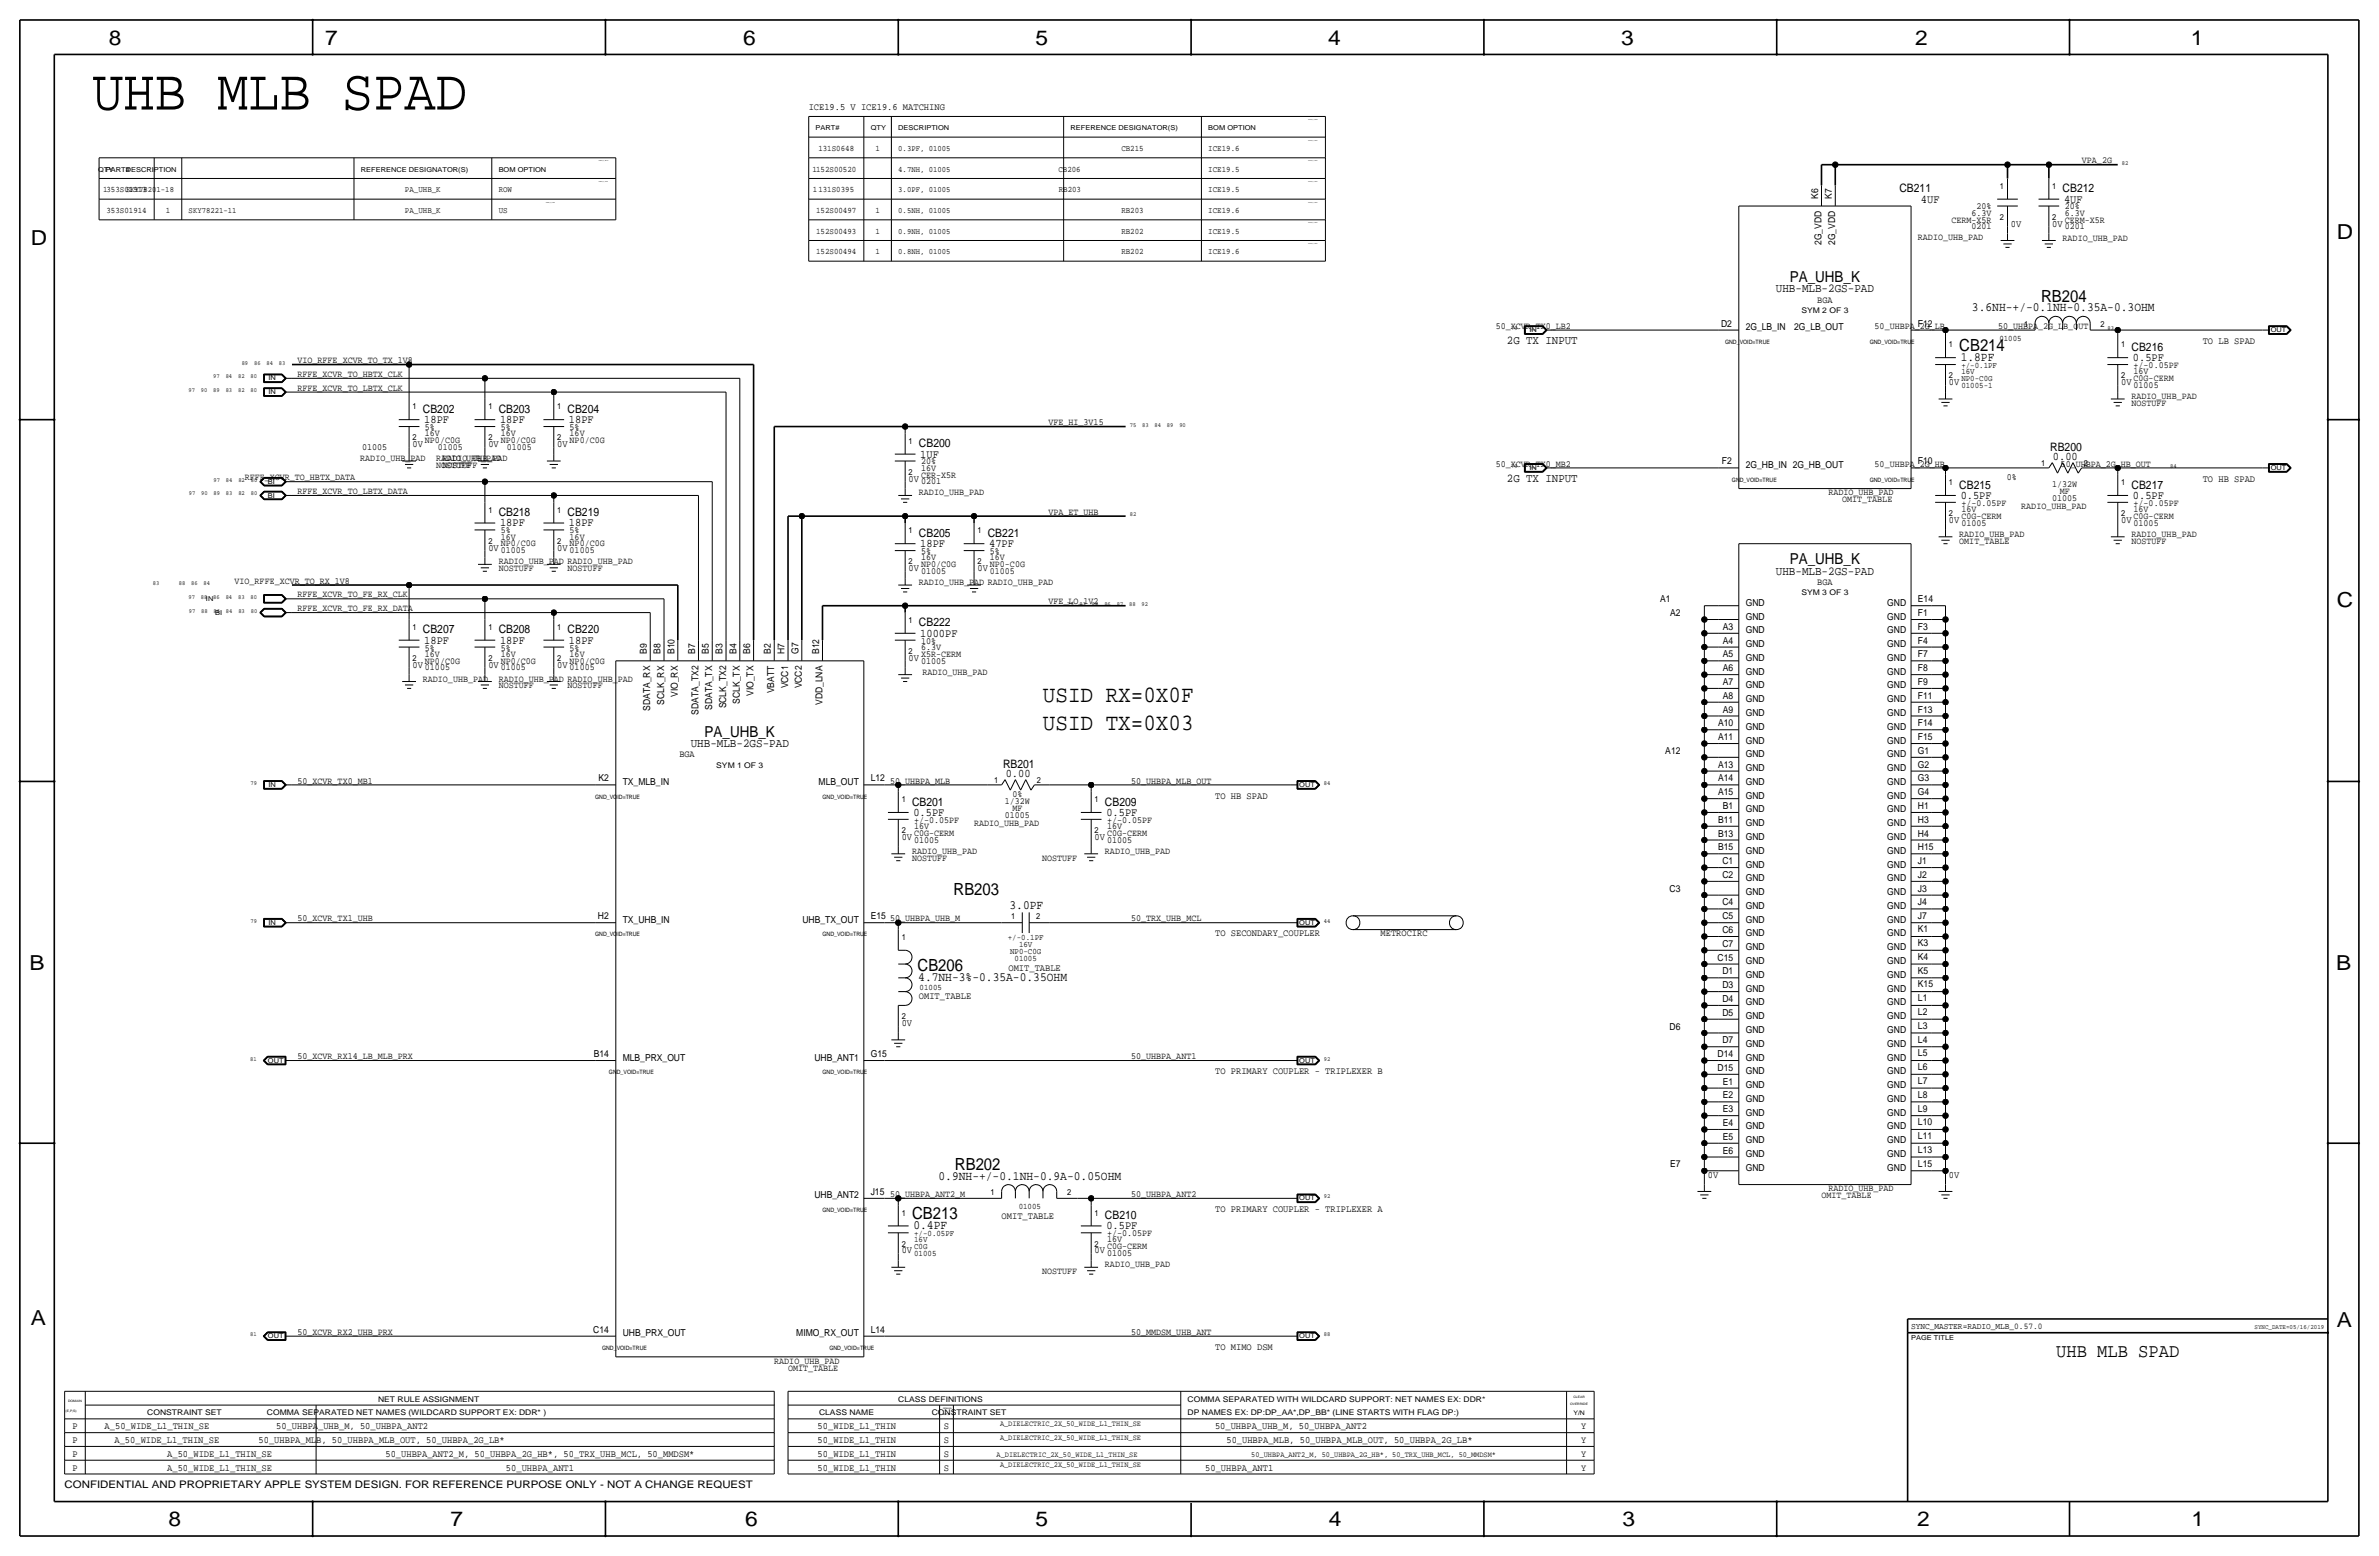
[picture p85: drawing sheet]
<svg xmlns="http://www.w3.org/2000/svg" width="877mm" height="574mm" viewBox="0 0 877 574" stroke-linecap="round" stroke-linejoin="round" font-family="sans-serif">
<defs><g id="words">
<text font-size="21.5" x="34" y="40.4">UHB MLB SPAD</text>
<g font-size="8.6">
<text x="384.5" y="258.8">USID RX=0X0F</text>
<text x="384.5" y="269">USID TX=0X03</text>
</g>
<g font-size="7.6">
<text x="40.1" y="16.5">8</text>
<text x="119.9" y="16.5">7</text>
<text x="274" y="16.5">6</text>
<text x="381.7" y="16.5">5</text>
<text x="489.7" y="16.5">4</text>
<text x="597.6" y="16.5">3</text>
<text x="706.1" y="16.5">2</text>
<text x="807.7" y="16.5">1</text>
<text x="861.5" y="88.1">D</text>
<text x="11.4" y="90.4">D</text>
<text x="861.5" y="223.8">C</text>
<text x="10.9" y="357.6">B</text>
<text x="861.3" y="357.4">B</text>
<text x="11.4" y="488.4">A</text>
<text x="861.5" y="489.2">A</text>
<text x="62.2" y="562.6">8</text>
<text x="166.1" y="562.6">7</text>
<text x="274.8" y="562.6">6</text>
<text x="381.7" y="562.6">5</text>
<text x="489.9" y="562.6">4</text>
<text x="598.1" y="562.6">3</text>
<text x="706.8" y="562.6">2</text>
<text x="807.9" y="562.6">1</text>
</g>
<text font-size="7.1" x="758.1" y="500.1">UHB MLB SPAD</text>
<g font-size="6.2">
<text x="752.5" y="111.3">RB204</text>
<text x="722.3" y="129.3">CB214</text>
<text x="351.6" y="329.9">RB203</text>
<text x="338.3" y="357.9">CB206</text>
<text x="352.1" y="431.3">RB202</text>
<text x="336.2" y="449.3">CB213</text>
</g>
<g font-size="5.6">
<text x="659.8" y="103.9">PA_UHB_K</text>
<text x="659.8" y="208">PA_UHB_K</text>
<text x="259.8" y="271.5">PA_UHB_K</text>
</g>
<g font-size="4.7">
<text x="727" y="114.8">3.6NH-+/-0.1NH-0.35A-0.3OHM</text>
<text x="722.8" y="133.1">1.8PF</text>
<text x="372.2" y="335">3.0PF</text>
<text x="338.5" y="361.7">4.7NH-3%-0.35A-0.35OHM</text>
<text x="346" y="434.8">0.9NH-+/-0.1NH-0.9A-0.05OHM</text>
<text x="336.8" y="453.1">0.4PF</text>
</g>
<g font-size="4.5">
<text x="654.7" y="107.7">UHB-MLB-2GS-PAD</text>
<text x="654.7" y="211.8">UHB-MLB-2GS-PAD</text>
<text x="254.6" y="275.3">UHB-MLB-2GS-PAD</text>
</g>
<g font-size="4.4">
<text x="555.5" y="126.7">2G TX INPUT</text>
<text x="555.5" y="177.5">2G TX INPUT</text>
</g>
<g font-size="4.3">
<text x="700.3" y="70.9">CB211</text>
<text x="760.4" y="70.9">CB212</text>
<text x="708.2" y="74.7">4UF</text>
<text x="760.9" y="74.7">4UF</text>
<text x="785.8" y="129.3">CB216</text>
<text x="786.3" y="133.1">0.5PF</text>
<text x="155.9" y="152.1">CB202</text>
<text x="156.4" y="156">18PF</text>
<text x="183.8" y="152.1">CB203</text>
<text x="184.4" y="156">18PF</text>
<text x="209.2" y="152.1">CB204</text>
<text x="209.8" y="156">18PF</text>
<text x="338.8" y="164.8">CB200</text>
<text x="755.9" y="166.1">RB200</text>
<text x="339.3" y="168.7">1UF</text>
<text x="756.9" y="169.7">0.00</text>
<text x="722.3" y="180.1">CB215</text>
<text x="722.8" y="183.9">0.5PF</text>
<text x="785.8" y="180.1">CB217</text>
<text x="786.3" y="183.9">0.5PF</text>
<text x="183.8" y="190.2">CB218</text>
<text x="209.2" y="190.2">CB219</text>
<text x="184.4" y="194.1">18PF</text>
<text x="209.8" y="194.1">18PF</text>
<text x="338.8" y="197.9">CB205</text>
<text x="364.2" y="197.9">CB221</text>
<text x="339.3" y="201.7">18PF</text>
<text x="364.7" y="201.7">47PF</text>
<text x="155.9" y="233.4">CB207</text>
<text x="183.8" y="233.4">CB208</text>
<text x="209.2" y="233.4">CB220</text>
<text x="338.8" y="230.9">CB222</text>
<text x="156.4" y="237.2">18PF</text>
<text x="184.4" y="237.2">18PF</text>
<text x="209.8" y="237.2">18PF</text>
<text x="339.3" y="234.7">1000PF</text>
<text x="369.8" y="283">RB201</text>
<text x="370.8" y="286.5">0.00</text>
<text x="336.2" y="296.9">CB201</text>
<text x="407.4" y="296.9">CB209</text>
<text x="336.8" y="300.7">0.5PF</text>
<text x="407.9" y="300.7">0.5PF</text>
<text x="407.4" y="449.3">CB210</text>
<text x="407.9" y="453.1">0.5PF</text>
</g>
<text font-size="3.8" x="23.8" y="548.4">CONFIDENTIAL AND PROPRIETARY APPLE SYSTEM DESIGN. FOR REFERENCE PURPOSE ONLY - NOT A CHANGE REQUEST</text>
<g font-size="3.6">
<text x="298.1" y="40.4">ICE19.5 V ICE19.6 MATCHING</text>
<text x="741.4" y="83.6">0V</text>
<text x="756.6" y="83.6">0V</text>
<text x="812.1" y="126.7">TO LB SPAD</text>
<text x="718.5" y="142">0V</text>
<text x="782" y="142">0V</text>
<text x="152.1" y="164.8">0V</text>
<text x="180" y="164.8">0V</text>
<text x="205.4" y="164.8">0V</text>
<text x="335" y="177.5">0V</text>
<text x="812.1" y="177.5">TO HB SPAD</text>
<text x="718.5" y="192.8">0V</text>
<text x="782" y="192.8">0V</text>
<text x="180" y="202.9">0V</text>
<text x="205.4" y="202.9">0V</text>
<text x="335" y="210.6">0V</text>
<text x="360.4" y="210.6">0V</text>
<text x="335" y="243.6">0V</text>
<text x="152.1" y="246.1">0V</text>
<text x="180" y="246.1">0V</text>
<text x="205.4" y="246.1">0V</text>
<text x="448" y="294.4">TO HB SPAD</text>
<text x="332.4" y="309.6">0V</text>
<text x="403.6" y="309.6">0V</text>
<text x="448" y="345.2">TO SECONDARY_COUPLER</text>
<text x="509" y="345.2">METROCIRC</text>
<text x="371.8" y="357.9">OMIT_TABLE</text>
<text x="338.8" y="368">OMIT_TABLE</text>
<text x="332.4" y="378.2">0V</text>
<text x="448" y="396">TO PRIMARY COUPLER - TRIPLEXER B</text>
<text x="629.6" y="434.1">0V</text>
<text x="718.5" y="434.1">0V</text>
<text x="369.3" y="449.3">OMIT_TABLE</text>
<text x="448" y="446.8">TO PRIMARY COUPLER - TRIPLEXER A</text>
<text x="332.4" y="462">0V</text>
<text x="403.6" y="462">0V</text>
<text x="448" y="497.6">TO MIMO DSM</text>
<text x="26.7" y="526.8">P</text>
<text x="38.6" y="526.8">A_50_WIDE_L1_THIN_SE</text>
<text x="101.8" y="526.8">50_UHBPA_UHB_M, 50_UHBPA_ANT2</text>
<text x="301.4" y="526.8">50_WIDE_L1_THIN</text>
<text x="348" y="526.8">S</text>
<text x="447.9" y="526.8">50_UHBPA_UHB_M, 50_UHBPA_ANT2</text>
<text x="26.7" y="531.9">P</text>
<text x="42.2" y="531.9">A_50_WIDE_L1_THIN_SE</text>
<text x="95.3" y="531.9">50_UHBPA_MLB, 50_UHBPA_MLB_OUT, 50_UHBPA_2G_LB*</text>
<text x="301.4" y="531.9">50_WIDE_L1_THIN</text>
<text x="348" y="531.9">S</text>
<text x="452.2" y="531.9">50_UHBPA_MLB, 50_UHBPA_MLB_OUT, 50_UHBPA_2G_LB*</text>
<text x="26.7" y="537">P</text>
<text x="61.7" y="537">A_50_WIDE_L1_THIN_SE</text>
<text x="142.1" y="537">50_UHBPA_ANT2_M, 50_UHBPA_2G_HB*, 50_TRX_UHB_MCL, 50_MMDSM*</text>
<text x="301.4" y="537">50_WIDE_L1_THIN</text>
<text x="348" y="537">S</text>
<text x="26.7" y="542">P</text>
<text x="61.7" y="542">A_50_WIDE_L1_THIN_SE</text>
<text x="186.5" y="542">50_UHBPA_ANT1</text>
<text x="301.4" y="542">50_WIDE_L1_THIN</text>
<text x="348" y="542">S</text>
<text x="444.3" y="542">50_UHBPA_ANT1</text>
</g>
<g font-size="3.5">
<text x="767.5" y="60.2">VPA_2G</text>
<text x="670.3" y="73.4" transform="rotate(-90 670.3 73.4)">K6</text>
<text x="675.3" y="73.4" transform="rotate(-90 675.3 73.4)">K7</text>
<text x="728.7" y="77.2">20%</text>
<text x="761.2" y="77.2">20%</text>
<text x="719.5" y="82">CERM-X5R</text>
<text x="726.9" y="79.5">6.3V</text>
<text x="761.2" y="82">CERM-X5R</text>
<text x="761.2" y="79.5">6.3V</text>
<text x="707.1" y="88.6">RADIO_UHB_PAD</text>
<text x="726.9" y="84.6">0201</text>
<text x="760.4" y="88.6">RADIO_UHB_PAD</text>
<text x="761.2" y="84.6">0201</text>
<text x="671.5" y="90.3" transform="rotate(-90 671.5 90.3)">2G_VDD</text>
<text x="676.6" y="90.3" transform="rotate(-90 676.6 90.3)">2G_VDD</text>
<text x="670" y="111.5">BGA</text>
<text x="551.4" y="121.2">50_XCVR_TX0_LB2</text>
<text x="634.5" y="120.4">D2</text>
<text x="643.6" y="121.7">2G_LB_IN</text>
<text x="661.5" y="121.7">2G_LB_OUT</text>
<text x="691.1" y="121.2">50_UHBPA_2G_LB</text>
<text x="707.1" y="120.4">F12</text>
<text x="736.6" y="121.2">50_UHBPA_2G_LB_OUT</text>
<text x="109.7" y="133.9">VIO_RFFE_XCVR_TO_TX_1V8</text>
<text x="786.6" y="135.6">+/-0.05PF</text>
<text x="786.6" y="137.9">16V</text>
<text x="109.7" y="138.9">RFFE_XCVR_TO_HBTX_CLK</text>
<text x="786.6" y="140.5">C0G-CERM</text>
<text x="786.6" y="143">01005</text>
<text x="109.7" y="144">RFFE_XCVR_TO_LBTX_CLK</text>
<text x="785.8" y="149.6">NOSTUFF</text>
<text x="785.8" y="147.1">RADIO_UHB_PAD</text>
<text x="156.7" y="160.8">16V</text>
<text x="156.7" y="158.5">5%</text>
<text x="184.6" y="160.8">16V</text>
<text x="184.6" y="158.5">5%</text>
<text x="210" y="158.5">5%</text>
<text x="210" y="160.8">16V</text>
<text x="386.5" y="156.7">VFE_HI_3V15</text>
<text x="133.5" y="165.9">01005</text>
<text x="156.7" y="163.3">NP0/C0G</text>
<text x="161.4" y="165.9">01005</text>
<text x="184.6" y="163.3">NP0/C0G</text>
<text x="186.8" y="165.9">01005</text>
<text x="210" y="163.3">NP0/C0G</text>
<text x="132.8" y="169.9">RADIO_UHB_PAD</text>
<text x="160.8" y="172.5">NOSTUFF</text>
<text x="160.8" y="169.9">RADIO_UHB_PAD</text>
<text x="163.1" y="172.5">NOSTUFF</text>
<text x="163.1" y="169.9">RADIO_UHB_PAD</text>
<text x="339.5" y="171.2">20%</text>
<text x="339.5" y="173.5">16V</text>
<text x="551.4" y="172">50_XCVR_TX0_MB2</text>
<text x="634.8" y="171.2">F2</text>
<text x="643.6" y="172.5">2G_HB_IN 2G_HB_OUT</text>
<text x="691.1" y="172">50_UHBPA_2G_HB</text>
<text x="707.1" y="171.2">F10</text>
<text x="759.7" y="172">50_UHBPA_2G_HB_OUT</text>
<text x="90.2" y="177">RFFE_XCVR_TO_HBTX_DATA</text>
<text x="339.5" y="176">CER-X5R</text>
<text x="339.5" y="178.6">0201</text>
<text x="739.9" y="177">0%</text>
<text x="756.6" y="179.6">1/32W</text>
<text x="109.7" y="182.1">RFFE_XCVR_TO_LBTX_DATA</text>
<text x="338.8" y="182.6">RADIO_UHB_PAD</text>
<text x="674.1" y="182.6">RADIO_UHB_PAD</text>
<text x="679.1" y="185.2">OMIT_TABLE</text>
<text x="756.6" y="184.7">01005</text>
<text x="759.3" y="182.1">MF</text>
<text x="386.5" y="189.7">VPA_ET_UHB</text>
<text x="723.1" y="188.7">16V</text>
<text x="723.1" y="191.3">C0G-CERM</text>
<text x="723.1" y="186.4">+/-0.05PF</text>
<text x="745.2" y="187.7">RADIO_UHB_PAD</text>
<text x="786.6" y="188.7">16V</text>
<text x="786.6" y="191.3">C0G-CERM</text>
<text x="786.6" y="186.4">+/-0.05PF</text>
<text x="184.6" y="196.6">5%</text>
<text x="210" y="196.6">5%</text>
<text x="722.3" y="197.9">RADIO_UHB_PAD</text>
<text x="723.1" y="193.8">01005</text>
<text x="785.8" y="197.9">RADIO_UHB_PAD</text>
<text x="786.6" y="193.8">01005</text>
<text x="184.6" y="198.9">16V</text>
<text x="184.6" y="201.4">NP0/C0G</text>
<text x="184.6" y="204">01005</text>
<text x="210" y="198.9">16V</text>
<text x="210" y="201.4">NP0/C0G</text>
<text x="210" y="204">01005</text>
<text x="722.3" y="200.4">OMIT_TABLE</text>
<text x="785.8" y="200.4">NOSTUFF</text>
<text x="183.8" y="208">RADIO_UHB_PAD RADIO_UHB_PAD</text>
<text x="339.5" y="209">NP0/C0G</text>
<text x="339.5" y="204.2">5%</text>
<text x="339.5" y="206.5">16V</text>
<text x="364.9" y="206.5">16V</text>
<text x="364.9" y="209">NP0-C0G</text>
<text x="364.9" y="204.2">5%</text>
<text x="86.5" y="215.1">VIO_RFFE_XCVR_TO_RX_1V8</text>
<text x="183.8" y="210.6">NOSTUFF</text>
<text x="209.2" y="210.6">NOSTUFF</text>
<text x="338.8" y="215.6">RADIO_UHB_PAD RADIO_UHB_PAD</text>
<text x="339.5" y="211.6">01005</text>
<text x="364.9" y="211.6">01005</text>
<text x="670" y="215.6">BGA</text>
<text x="109.7" y="220.2">RFFE_XCVR_TO_FE_RX_CLK</text>
<text x="612.1" y="222">A1</text>
<text x="707.1" y="222">E14</text>
<text x="109.7" y="225.3">RFFE_XCVR_TO_FE_RX_DATA</text>
<text x="386.5" y="222.8">VFE_LO_1V2</text>
<text x="615.7" y="227.1">A2</text>
<text x="643.6" y="223.3">GND</text>
<text x="695.8" y="223.3">GND</text>
<text x="707.1" y="227.1">F1</text>
<text x="635.2" y="232.2">A3</text>
<text x="643.6" y="233.4">GND</text>
<text x="643.6" y="228.3">GND</text>
<text x="695.8" y="233.4">GND</text>
<text x="695.8" y="228.3">GND</text>
<text x="707.1" y="232.2">F3</text>
<text x="156.7" y="239.8">5%</text>
<text x="184.6" y="239.8">5%</text>
<text x="210" y="239.8">5%</text>
<text x="339.5" y="237.2">10%</text>
<text x="339.5" y="239.5">6.3V</text>
<text x="635.2" y="237.2">A4</text>
<text x="643.6" y="238.5">GND</text>
<text x="695.8" y="238.5">GND</text>
<text x="707.1" y="237.2">F4</text>
<text x="156.7" y="244.6">NP0/C0G</text>
<text x="156.7" y="242.1">16V</text>
<text x="184.6" y="242.1">16V</text>
<text x="184.6" y="244.6">NP0/C0G</text>
<text x="210" y="242.1">16V</text>
<text x="210" y="244.6">NP0/C0G</text>
<text x="238.5" y="241" transform="rotate(-90 238.5 241)">B9</text>
<text x="243.5" y="241" transform="rotate(-90 243.5 241)">B8</text>
<text x="248.6" y="241" transform="rotate(-90 248.6 241)">B10</text>
<text x="256.2" y="241" transform="rotate(-90 256.2 241)">B7</text>
<text x="261.3" y="241" transform="rotate(-90 261.3 241)">B5</text>
<text x="266.4" y="241" transform="rotate(-90 266.4 241)">B3</text>
<text x="271.5" y="241" transform="rotate(-90 271.5 241)">B4</text>
<text x="276.6" y="241" transform="rotate(-90 276.6 241)">B6</text>
<text x="284.2" y="241" transform="rotate(-90 284.2 241)">B2</text>
<text x="289.3" y="241" transform="rotate(-90 289.3 241)">H7</text>
<text x="294.3" y="241" transform="rotate(-90 294.3 241)">G7</text>
<text x="302" y="241" transform="rotate(-90 302 241)">B12</text>
<text x="339.5" y="244.6">01005</text>
<text x="339.5" y="242.1">X5R-CERM</text>
<text x="635.2" y="242.3">A5</text>
<text x="643.6" y="243.6">GND</text>
<text x="695.8" y="243.6">GND</text>
<text x="707.1" y="242.3">F7</text>
<text x="155.9" y="251.2">RADIO_UHB_PAD</text>
<text x="156.7" y="247.1">01005</text>
<text x="183.8" y="251.2">RADIO_UHB_PAD RADIO_UHB_PAD</text>
<text x="184.6" y="247.1">01005</text>
<text x="210" y="247.1">01005</text>
<text x="340.1" y="248.7">RADIO_UHB_PAD</text>
<text x="635.2" y="247.4">A6</text>
<text x="643.6" y="248.7">GND</text>
<text x="695.8" y="248.7">GND</text>
<text x="707.1" y="247.4">F8</text>
<text x="183.8" y="253.7">NOSTUFF</text>
<text x="209.2" y="253.7">NOSTUFF</text>
<text x="249.9" y="256.9" transform="rotate(-90 249.9 256.9)">VIO_RX</text>
<text x="277.8" y="256.6" transform="rotate(-90 277.8 256.6)">VIO_TX</text>
<text x="285.4" y="255.5" transform="rotate(-90 285.4 255.5)">VBATT</text>
<text x="290.5" y="253.8" transform="rotate(-90 290.5 253.8)">VCC1</text>
<text x="295.6" y="253.8" transform="rotate(-90 295.6 253.8)">VCC2</text>
<text x="635.2" y="257.6">A8</text>
<text x="635.2" y="252.5">A7</text>
<text x="643.6" y="253.7">GND</text>
<text x="695.8" y="253.7">GND</text>
<text x="707.1" y="257.6">F11</text>
<text x="707.1" y="252.5">F9</text>
<text x="239.7" y="262" transform="rotate(-90 239.7 262)">SDATA_RX</text>
<text x="244.8" y="259.7" transform="rotate(-90 244.8 259.7)">SCLK_RX</text>
<text x="257.6" y="263.4" transform="rotate(-90 257.6 263.4)">SDATA_TX2</text>
<text x="262.6" y="261.7" transform="rotate(-90 262.6 261.7)">SDATA_TX</text>
<text x="267.7" y="261.1" transform="rotate(-90 267.7 261.1)">SCLK_TX2</text>
<text x="272.7" y="259.4" transform="rotate(-90 272.7 259.4)">SCLK_TX</text>
<text x="303.2" y="259.9" transform="rotate(-90 303.2 259.9)">VDD_LNA</text>
<text x="635.2" y="262.6">A9</text>
<text x="643.6" y="263.9">GND</text>
<text x="643.6" y="258.8">GND</text>
<text x="695.8" y="263.9">GND</text>
<text x="695.8" y="258.8">GND</text>
<text x="707.1" y="262.6">F13</text>
<text x="633.4" y="267.7">A10</text>
<text x="643.6" y="269">GND</text>
<text x="695.8" y="269">GND</text>
<text x="707.1" y="267.7">F14</text>
<text x="633.4" y="272.8">A11</text>
<text x="643.6" y="274.1">GND</text>
<text x="695.8" y="274.1">GND</text>
<text x="707.1" y="272.8">F15</text>
<text x="250.5" y="279.1">BGA</text>
<text x="614" y="277.9">A12</text>
<text x="643.6" y="279.1">GND</text>
<text x="695.8" y="279.1">GND</text>
<text x="707.1" y="277.9">G1</text>
<text x="633.4" y="283">A13</text>
<text x="643.6" y="284.2">GND</text>
<text x="695.8" y="284.2">GND</text>
<text x="707.1" y="283">G2</text>
<text x="109.7" y="288.8">50_XCVR_TX0_MB1</text>
<text x="220.6" y="288">K2</text>
<text x="229.6" y="289.3">TX_MLB_IN</text>
<text x="301.8" y="289.3">MLB_OUT</text>
<text x="321" y="288">L12</text>
<text x="328.1" y="288.8">50_UHBPA_MLB</text>
<text x="373.3" y="293.9">0%</text>
<text x="417" y="288.8">50_UHBPA_MLB_OUT</text>
<text x="633.4" y="293.1">A15</text>
<text x="633.4" y="288">A14</text>
<text x="643.6" y="289.3">GND</text>
<text x="695.8" y="289.3">GND</text>
<text x="707.1" y="293.1">G4</text>
<text x="707.1" y="288">G3</text>
<text x="370.5" y="296.4">1/32W</text>
<text x="373.3" y="299">MF</text>
<text x="635.2" y="298.2">B1</text>
<text x="643.6" y="299.5">GND</text>
<text x="643.6" y="294.4">GND</text>
<text x="695.8" y="299.5">GND</text>
<text x="695.8" y="294.4">GND</text>
<text x="707.1" y="298.2">H1</text>
<text x="337" y="305.6">16V</text>
<text x="337" y="303.3">+/-0.05PF</text>
<text x="359.1" y="304.5">RADIO_UHB_PAD</text>
<text x="370.5" y="301.5">01005</text>
<text x="408.1" y="303.3">+/-0.05PF</text>
<text x="408.1" y="305.6">16V</text>
<text x="633.4" y="303.3">B11</text>
<text x="643.6" y="304.5">GND</text>
<text x="695.8" y="304.5">GND</text>
<text x="707.1" y="303.3">H3</text>
<text x="337" y="308.1">C0G-CERM</text>
<text x="337" y="310.6">01005</text>
<text x="408.1" y="308.1">C0G-CERM</text>
<text x="408.1" y="310.6">01005</text>
<text x="633.4" y="308.4">B13</text>
<text x="643.6" y="309.6">GND</text>
<text x="695.8" y="309.6">GND</text>
<text x="707.1" y="308.4">H4</text>
<text x="336.2" y="317.2">NOSTUFF</text>
<text x="336.2" y="314.7">RADIO_UHB_PAD</text>
<text x="384.2" y="317.2">NOSTUFF</text>
<text x="407.4" y="314.7">RADIO_UHB_PAD</text>
<text x="633.4" y="313.4">B15</text>
<text x="643.6" y="314.7">GND</text>
<text x="695.8" y="314.7">GND</text>
<text x="707.1" y="313.4">H15</text>
<text x="635" y="323.6">C2</text>
<text x="635" y="318.5">C1</text>
<text x="643.6" y="319.8">GND</text>
<text x="695.8" y="319.8">GND</text>
<text x="707.1" y="323.6">J2</text>
<text x="707.1" y="318.5">J1</text>
<text x="615.5" y="328.7">C3</text>
<text x="643.6" y="324.9">GND</text>
<text x="643.6" y="329.9">GND</text>
<text x="695.8" y="329.9">GND</text>
<text x="695.8" y="324.9">GND</text>
<text x="707.1" y="328.7">J3</text>
<text x="635" y="333.8">C4</text>
<text x="643.6" y="335">GND</text>
<text x="695.8" y="335">GND</text>
<text x="707.1" y="333.5">J4</text>
<text x="109.7" y="339.6">50_XCVR_TX1_UHB</text>
<text x="220.5" y="338.8">H2</text>
<text x="229.6" y="340.1">TX_UHB_IN</text>
<text x="295.8" y="340.1">UHB_TX_OUT</text>
<text x="321" y="338.8">E15</text>
<text x="328.1" y="339.6">50_UHBPA_UHB_M</text>
<text x="417" y="339.6">50_TRX_UHB_MCL</text>
<text x="635" y="338.8">C5</text>
<text x="643.6" y="340.1">GND</text>
<text x="695.8" y="340.1">GND</text>
<text x="707.1" y="338.6">J7</text>
<text x="635" y="343.9">C6</text>
<text x="643.6" y="345.2">GND</text>
<text x="695.8" y="345.2">GND</text>
<text x="707.1" y="343.7">K1</text>
<text x="635" y="349">C7</text>
<text x="643.6" y="350.3">GND</text>
<text x="695.8" y="350.3">GND</text>
<text x="707.1" y="353.8">K4</text>
<text x="707.1" y="348.7">K3</text>
<text x="633.2" y="354.1">C15</text>
<text x="635" y="359.2">D1</text>
<text x="643.6" y="355.3">GND</text>
<text x="695.8" y="355.3">GND</text>
<text x="707.1" y="358.9">K5</text>
<text x="635" y="364.2">D3</text>
<text x="643.6" y="360.4">GND</text>
<text x="643.6" y="365.5">GND</text>
<text x="695.8" y="365.5">GND</text>
<text x="695.8" y="360.4">GND</text>
<text x="707.1" y="364">K15</text>
<text x="635" y="369.3">D4</text>
<text x="643.6" y="370.6">GND</text>
<text x="695.8" y="370.6">GND</text>
<text x="707.1" y="369.1">L1</text>
<text x="635" y="374.4">D5</text>
<text x="643.6" y="375.7">GND</text>
<text x="695.8" y="375.7">GND</text>
<text x="707.1" y="374.1">L2</text>
<text x="615.5" y="379.5">D6</text>
<text x="643.6" y="380.7">GND</text>
<text x="695.8" y="380.7">GND</text>
<text x="707.1" y="379.2">L3</text>
<text x="218.9" y="389.6">B14</text>
<text x="321" y="389.6">G15</text>
<text x="633.2" y="389.6">D14</text>
<text x="635" y="384.6">D7</text>
<text x="643.6" y="385.8">GND</text>
<text x="695.8" y="385.8">GND</text>
<text x="707.1" y="389.4">L5</text>
<text x="707.1" y="384.3">L4</text>
<text x="109.7" y="390.4">50_XCVR_RX14_LB_MLB_PRX</text>
<text x="229.6" y="390.9">MLB_PRX_OUT</text>
<text x="300.2" y="390.9">UHB_ANT1</text>
<text x="417" y="390.4">50_UHBPA_ANT1</text>
<text x="633.2" y="394.7">D15</text>
<text x="643.6" y="390.9">GND</text>
<text x="643.6" y="396">GND</text>
<text x="695.8" y="390.9">GND</text>
<text x="695.8" y="396">GND</text>
<text x="707.1" y="394.5">L6</text>
<text x="635.2" y="399.8">E1</text>
<text x="643.6" y="401.1">GND</text>
<text x="695.8" y="401.1">GND</text>
<text x="707.1" y="399.5">L7</text>
<text x="635.2" y="404.9">E2</text>
<text x="643.6" y="406.1">GND</text>
<text x="695.8" y="406.1">GND</text>
<text x="707.1" y="404.6">L8</text>
<text x="635.2" y="410">E3</text>
<text x="643.6" y="411.2">GND</text>
<text x="695.8" y="411.2">GND</text>
<text x="707.1" y="409.7">L9</text>
<text x="635.2" y="415">E4</text>
<text x="643.6" y="416.3">GND</text>
<text x="695.8" y="416.3">GND</text>
<text x="707.1" y="419.9">L11</text>
<text x="707.1" y="414.8">L10</text>
<text x="635.2" y="425.2">E6</text>
<text x="635.2" y="420.1">E5</text>
<text x="643.6" y="421.4">GND</text>
<text x="695.8" y="421.4">GND</text>
<text x="707.1" y="424.9">L13</text>
<text x="615.7" y="430.3">E7</text>
<text x="643.6" y="431.5">GND</text>
<text x="643.6" y="426.5">GND</text>
<text x="695.8" y="431.5">GND</text>
<text x="695.8" y="426.5">GND</text>
<text x="707.1" y="430">L15</text>
<text x="300.2" y="441.7">UHB_ANT2</text>
<text x="321" y="440.4">J15</text>
<text x="328.1" y="441.2">50_UHBPA_ANT2_M</text>
<text x="417" y="441.2">50_UHBPA_ANT2</text>
<text x="671.5" y="441.7">OMIT_TABLE</text>
<text x="674.1" y="439.2">RADIO_UHB_PAD</text>
<text x="408.1" y="455.7">+/-0.05PF</text>
<text x="408.1" y="460.5">C0G-CERM</text>
<text x="408.1" y="458">16V</text>
<text x="407.4" y="467.1">RADIO_UHB_PAD</text>
<text x="408.1" y="463">01005</text>
<text x="384.2" y="469.6">NOSTUFF</text>
<text x="109.7" y="492">50_XCVR_RX2_UHB_PRX</text>
<text x="218.7" y="491.2">C14</text>
<text x="321" y="491.2">L14</text>
<text x="417" y="492">50_MMDSM_UHB_ANT</text>
<text x="229.6" y="492.5">UHB_PRX_OUT</text>
<text x="293.6" y="492.5">MIMO_RX_OUT</text>
<text x="285.4" y="502.7">RADIO_UHB_PAD</text>
<text x="290.5" y="505.2">OMIT_TABLE</text>
<text x="583" y="526.8">Y</text>
<text x="583" y="531.9">Y</text>
<text x="583" y="537">Y</text>
<text x="583" y="542">Y</text>
</g>
<text font-size="3.2" x="704.5" y="490">SYNC_MASTER=RADIO_MLB_0.57.0</text>
<g font-size="3.1">
<text x="301.7" y="55.6">131S0648</text>
<text x="322.7" y="55.6">1</text>
<text x="413.4" y="55.6">CB215</text>
<text x="445.5" y="55.6">ICE19.6</text>
<text x="299.5" y="63.2">1152S00520</text>
<text x="390.2" y="63.2">CB206</text>
<text x="445.5" y="63.2">ICE19.5</text>
<text x="38" y="70.9">1353S01913</text>
<text x="149.3" y="70.9">PA_UHB_K</text>
<text x="183.8" y="70.9">ROW</text>
<text x="299.6" y="70.9">1131S0395</text>
<text x="390.3" y="70.9">RB203</text>
<text x="445.5" y="70.9">ICE19.5</text>
<text x="737.3" y="69.6">1</text>
<text x="756.6" y="69.6">1</text>
<text x="39.3" y="78.5">353S01914</text>
<text x="61.1" y="78.5">1</text>
<text x="149.3" y="78.5">PA_UHB_K</text>
<text x="183.8" y="78.5">US</text>
<text x="300.9" y="78.5">152S00497</text>
<text x="322.7" y="78.5">1</text>
<text x="413.4" y="78.5">RB203</text>
<text x="445.5" y="78.5">ICE19.6</text>
<text x="737.3" y="81">2</text>
<text x="756.6" y="81">2</text>
<text x="300.9" y="86.1">152S00493</text>
<text x="322.7" y="86.1">1</text>
<text x="413.4" y="86.1">RB202</text>
<text x="445.5" y="86.1">ICE19.5</text>
<text x="300.9" y="93.7">152S00494</text>
<text x="322.7" y="93.7">1</text>
<text x="413.4" y="93.7">RB202</text>
<text x="445.5" y="93.7">ICE19.6</text>
<text x="737.1" y="125.7">01005</text>
<text x="746.2" y="120.4">1</text>
<text x="774.4" y="120.4">2</text>
<text x="718.5" y="128">1</text>
<text x="782" y="128">1</text>
<text x="723.1" y="137.9">16V</text>
<text x="723.1" y="135.6">+/-0.1PF</text>
<text x="718.5" y="139.4">2</text>
<text x="723.1" y="140.5">NP0-C0G</text>
<text x="723.1" y="143">01005-1</text>
<text x="782" y="139.4">2</text>
<text x="152.1" y="150.9">1</text>
<text x="180" y="150.9">1</text>
<text x="205.4" y="150.9">1</text>
<text x="152.1" y="162.3">2</text>
<text x="180" y="162.3">2</text>
<text x="205.4" y="162.3">2</text>
<text x="335" y="163.6">1</text>
<text x="752.5" y="171.7">1</text>
<text x="768.3" y="171.7">2</text>
<text x="335" y="175">2</text>
<text x="718.5" y="178.8">1</text>
<text x="782" y="178.8">1</text>
<text x="180" y="189">1</text>
<text x="205.4" y="189">1</text>
<text x="718.5" y="190.2">2</text>
<text x="782" y="190.2">2</text>
<text x="335" y="196.6">1</text>
<text x="360.4" y="196.6">1</text>
<text x="180" y="200.4">2</text>
<text x="205.4" y="200.4">2</text>
<text x="335" y="208">2</text>
<text x="360.4" y="208">2</text>
<text x="152.1" y="232.2">1</text>
<text x="180" y="232.2">1</text>
<text x="205.4" y="232.2">1</text>
<text x="335" y="229.6">1</text>
<text x="152.1" y="243.6">2</text>
<text x="180" y="243.6">2</text>
<text x="205.4" y="243.6">2</text>
<text x="335" y="241">2</text>
<text x="366.5" y="288.5">1</text>
<text x="382.2" y="288.5">2</text>
<text x="332.4" y="295.7">1</text>
<text x="403.6" y="295.7">1</text>
<text x="332.4" y="307.1">2</text>
<text x="403.6" y="307.1">2</text>
<text x="372.8" y="338.8">1</text>
<text x="382" y="338.8">2</text>
<text x="332.4" y="346.5">1</text>
<text x="371.6" y="346.5">+/-0.1PF</text>
<text x="372.4" y="351.5">NP0-C0G</text>
<text x="375.7" y="349">16V</text>
<text x="374" y="354.1">01005</text>
<text x="339" y="364.7">01005</text>
<text x="332.4" y="375.7">2</text>
<text x="365.2" y="440.4">1</text>
<text x="393.4" y="440.4">2</text>
<text x="332.4" y="448.1">1</text>
<text x="375.6" y="445.8">01005</text>
<text x="403.6" y="448.1">1</text>
<text x="337" y="455.7">+/-0.05PF</text>
<text x="332.4" y="459.5">2</text>
<text x="337" y="460.5">C0G</text>
<text x="337" y="458">16V</text>
<text x="403.6" y="459.5">2</text>
<text x="337" y="463">01005</text>
</g>
<g font-size="3">
<text x="331.2" y="55.6">0.3PF, 01005</text>
<text x="331.2" y="63.2">4.7NH, 01005</text>
<text x="46.5" y="70.9">SKY78201-18</text>
<text x="331.2" y="70.9">3.0PF, 01005</text>
<text x="69.5" y="78.5">SKY78221-11</text>
<text x="331.2" y="78.5">0.5NH, 01005</text>
<text x="331.2" y="86.1">0.9NH, 01005</text>
<text x="331.2" y="93.7">0.8NH, 01005</text>
</g>
<g font-size="2.9">
<text x="664.1" y="115.3">SYM 2 OF 3</text>
<text x="664.1" y="219.5">SYM 3 OF 3</text>
<text x="264.1" y="283">SYM 1 OF 3</text>
<text x="54.3" y="521.7">CONSTRAINT SET</text>
<text x="98.4" y="521.7">COMMA SEPARATED NET NAMES (WILDCARD SUPPORT EX: DDR* )</text>
<text x="139.4" y="516.6">NET RULE ASSIGNMENT</text>
<text x="302" y="521.7">CLASS NAME</text>
<text x="331.2" y="516.6">CLASS DEFINITIONS</text>
<text x="343.5" y="521.7">CONSTRAINT SET</text>
<text x="437.8" y="521.7">DP NAMES EX: DP:DP_AA*,DP_BB* (LINE STARTS WITH FLAG DP:)</text>
<text x="437.8" y="516.6">COMMA SEPARATED WITH WILDCARD SUPPORT: NET NAMES EX: DDR*</text>
<text x="368.7" y="525.5">A_DIELECTRIC_2X_50_WIDE_L1_THIN_SE</text>
<text x="368.7" y="530.6">A_DIELECTRIC_2X_50_WIDE_L1_THIN_SE</text>
<text x="367.4" y="537">A_DIELECTRIC_2X_50_WIDE_L1_THIN_SE</text>
<text x="461.3" y="537">50_UHBPA_ANT2_M, 50_UHBPA_2G_HB*, 50_TRX_UHB_MCL, 50_MMDSM*</text>
<text x="368.7" y="540.8">A_DIELECTRIC_2X_50_WIDE_L1_THIN_SE</text>
</g>
<g font-size="2.5">
<text x="300.7" y="48">PART#</text>
<text x="321" y="48">QTY</text>
<text x="331.2" y="48">DESCRIPTION</text>
<text x="394.7" y="48">REFERENCE DESIGNATOR(S)</text>
<text x="445.5" y="48">BOM OPTION</text>
<text x="36.2" y="63.2">QTY</text>
<text x="39.1" y="63.2">PART#</text>
<text x="46.3" y="63.2">DESCRIPTION</text>
<text x="133" y="63.2">REFERENCE DESIGNATOR(S)</text>
<text x="183.8" y="63.2">BOM OPTION</text>
<text x="563.8" y="122.4">IN</text>
<text x="837.1" y="122.4">OUT</text>
<text x="99" y="140.2">IN</text>
<text x="99" y="145.3">IN</text>
<text x="563.8" y="173.2">IN</text>
<text x="837.1" y="173.2">OUT</text>
<text x="98.8" y="178.3">BI</text>
<text x="98.8" y="183.4">BI</text>
<text x="75.9" y="221.5">IN</text>
<text x="79.3" y="226.6">BI</text>
<text x="99" y="290.1">IN</text>
<text x="479" y="290.1">OUT</text>
<text x="99" y="340.9">IN</text>
<text x="479" y="340.9">OUT</text>
<text x="98.8" y="391.7">OUT</text>
<text x="479" y="391.7">OUT</text>
<text x="479" y="442.5">OUT</text>
<text x="98.8" y="493.3">OUT</text>
<text x="479" y="493.3">OUT</text>
<text x="704.5" y="493.8">PAGE TITLE</text>
</g>
<text font-size="2.4" x="831.2" y="490">SYNC_DATE=05/16/2019</text>
<g font-size="2.3">
<text x="782.3" y="60.7">82</text>
<text x="557.2" y="121.7">79</text>
<text x="777" y="121.7">83</text>
<text x="89.1" y="134.4">89</text>
<text x="93.7" y="134.4">86</text>
<text x="98.2" y="134.4">84</text>
<text x="102.8" y="134.4">83</text>
<text x="78.6" y="139.4">97</text>
<text x="83.2" y="139.4">84</text>
<text x="87.8" y="139.4">82</text>
<text x="92.4" y="139.4">80</text>
<text x="69.5" y="144.5">97</text>
<text x="74.1" y="144.5">90</text>
<text x="78.6" y="144.5">89</text>
<text x="83.2" y="144.5">83</text>
<text x="87.8" y="144.5">82</text>
<text x="92.4" y="144.5">80</text>
<text x="416.5" y="157.2">75</text>
<text x="421.1" y="157.2">83</text>
<text x="425.7" y="157.2">84</text>
<text x="430.2" y="157.2">89</text>
<text x="434.8" y="157.2">90</text>
<text x="557.2" y="172.5">79</text>
<text x="800.1" y="172.5">84</text>
<text x="78.7" y="177.5">97</text>
<text x="83.3" y="177.5">84</text>
<text x="87.9" y="177.5">82</text>
<text x="92.5" y="177.5">80</text>
<text x="69.6" y="182.6">97</text>
<text x="74.2" y="182.6">90</text>
<text x="78.7" y="182.6">89</text>
<text x="83.3" y="182.6">83</text>
<text x="87.9" y="182.6">82</text>
<text x="92.5" y="182.6">80</text>
<text x="416.5" y="190.2">82</text>
<text x="56.4" y="215.6">83</text>
<text x="65.9" y="215.6">88</text>
<text x="70.5" y="215.6">86</text>
<text x="75" y="215.6">84</text>
<text x="69.5" y="220.7">97</text>
<text x="74.1" y="220.7">88</text>
<text x="78.6" y="220.7">86</text>
<text x="83.2" y="220.7">84</text>
<text x="87.8" y="220.7">83</text>
<text x="92.4" y="220.7">80</text>
<text x="69.6" y="225.8">97</text>
<text x="74.2" y="225.8">88</text>
<text x="78.7" y="225.8">86</text>
<text x="83.3" y="225.8">84</text>
<text x="87.9" y="225.8">83</text>
<text x="92.5" y="225.8">80</text>
<text x="393.4" y="223.3">75</text>
<text x="398" y="223.3">83</text>
<text x="402.6" y="223.3">84</text>
<text x="407.1" y="223.3">86</text>
<text x="411.7" y="223.3">87</text>
<text x="416.3" y="223.3">88</text>
<text x="420.9" y="223.3">92</text>
<text x="92.4" y="289.3">79</text>
<text x="488.1" y="289.3">84</text>
<text x="92.4" y="340.1">79</text>
<text x="488.1" y="340.1">44</text>
<text x="92.2" y="390.9">81</text>
<text x="488.1" y="390.9">92</text>
<text x="488.1" y="441.7">92</text>
<text x="92.2" y="492.5">81</text>
<text x="488.1" y="492.5">88</text>
<text x="580.1" y="521.7">Y/N</text>
</g>
<g font-size="2.2">
<text x="636" y="126.7">GND_VOID=TRUE</text>
<text x="689.3" y="126.7">GND_VOID=TRUE</text>
<text x="638.5" y="177.5">GND_VOID=TRUE</text>
<text x="689.3" y="177.5">GND_VOID=TRUE</text>
<text x="219.4" y="294.4">GND_VOID=TRUE</text>
<text x="303.2" y="294.4">GND_VOID=TRUE</text>
<text x="219.4" y="345.2">GND_VOID=TRUE</text>
<text x="303.2" y="345.2">GND_VOID=TRUE</text>
<text x="224.5" y="396">GND_VOID=TRUE</text>
<text x="303.2" y="396">GND_VOID=TRUE</text>
<text x="303.2" y="446.8">GND_VOID=TRUE</text>
<text x="221.9" y="497.6">GND_VOID=TRUE</text>
<text x="305.8" y="497.6">GND_VOID=TRUE</text>
</g>
<g font-size="1.2">
<text x="580.1" y="515.4">CLEAR</text>
<text x="24.2" y="520.4">(E,P,S)</text>
<text x="25.1" y="516.6">DOMAIN</text>
<text x="578.8" y="517.9">OVERRIDE</text>
</g>
<text font-size=".9" x="347.7" y="521.7">E,P,S</text>
<text font-size=".7" x="347.7" y="519.2">DOMAIN</text>
<g font-size=".4">
<text x="482.3" y="44.2">TABLE_5_HEAD</text>
<text x="482.3" y="51.8">TABLE_5_ITEM</text>
<text x="220.7" y="59.4">TABLE_5_HEAD</text>
<text x="482.3" y="59.4">TABLE_5_ITEM</text>
<text x="220.7" y="67.1">TABLE_5_ITEM</text>
<text x="482.3" y="67.1">TABLE_5_ITEM</text>
<text x="201.2" y="74.7">TABLE_5_ITEM</text>
<text x="482.3" y="74.7">TABLE_5_ITEM</text>
<text x="482.3" y="82.3">TABLE_5_ITEM</text>
<text x="482.3" y="89.9">TABLE_5_ITEM</text>
</g>
</g></defs>
<g fill="none" stroke="#000" stroke-width=".37">
<path d="M36.5 58.2v7.6zM36.5 58.2h190.5zM56.8 58.2v7.6zM67 58.2v7.6zM130.5 58.2v7.6zM181.3 58.2v7.6zM227 58.2v7.6zM298.1 58.2v7.6zM298.1 42.9v7.6zM298.1 50.5h190.5zM298.1 42.9h190.5zM298.1 50.5v7.7z"/>
<path d="M298.1 58.2h190.5zM318.5 58.2v7.6zM318.5 42.9v7.6zM318.5 50.5v7.7zM328.6 58.2v7.6zM328.6 42.9v7.6zM328.6 50.5v7.7zM392.1 58.2v7.6zM392.1 42.9v7.6zM392.1 50.5v7.7zM442.9 58.2v7.6zM442.9 42.9v7.6z"/>
<path d="M442.9 50.5v7.7zM488.6 58.2v7.6zM488.6 42.9v7.6zM488.6 50.5v7.7zM36.5 65.8h190.5zM36.5 65.8v7.6zM36.5 73.4h190.5zM36.5 73.4v7.6zM56.8 65.8v7.6zM56.8 73.4v7.6zM67 65.8v7.6zM67 73.4v7.6z"/>
<path d="M130.5 65.8v7.6zM130.5 73.4v7.6zM181.3 65.8v7.6zM181.3 73.4v7.6zM227 65.8v7.6zM227 73.4v7.6zM298.1 65.8h190.5zM298.1 65.8v7.6zM298.1 73.4h190.5zM298.1 73.4v7.6zM318.5 65.8v7.6zM318.5 73.4v7.6z"/>
<path d="M328.6 65.8v7.6zM328.6 73.4v7.6zM392.1 65.8v7.6zM392.1 73.4v7.6zM442.9 65.8v7.6zM442.9 73.4v7.6zM488.6 65.8v7.6zM488.6 73.4v7.6zM641 75.9h63.5zM641 75.9v104.2zM671.5 68.3v7.6zM676.6 68.3v7.6z"/>
<path d="M704.5 75.9v104.2zM736.3 73.4h7.6zM736.3 75.9h7.6zM740.1 65.8v7.6zM740.1 75.9v7.7zM751.5 73.4h7.7zM751.5 75.9h7.7zM755.3 65.8v7.6zM755.3 75.9v7.7zM36.5 81h190.5zM298.1 81h190.5zM298.1 88.6v7.7z"/>
<path d="M298.1 96.3h190.5zM298.1 81v7.6zM298.1 88.6h190.5zM318.5 88.6v7.7zM318.5 81v7.6zM328.6 88.6v7.7zM328.6 81v7.6zM392.1 88.6v7.7zM392.1 81v7.6zM442.9 88.6v7.7zM442.9 81v7.6zM488.6 88.6v7.7z"/>
<path d="M488.6 81v7.6zM737.6 88.6h5zM738.6 89.9h3zM739.3 91.2h1.6zM740.1 83.6v2.5zM740.1 86.1v2.5zM752.8 88.6h5.1zM753.8 89.9h3.1zM754.6 91.2h1.5zM755.3 83.6v2.5zM755.3 86.1v2.5zM750.3 119.1v2.6z"/>
<path d="M750.3 119.1a2.54 2.54 0 0 1 2.5-2.5 2.54 2.54 0 0 1 2.5 2.5 2.54 2.54 0 0 1 2.6-2.5 2.54 2.54 0 0 1 2.5 2.5 2.54 2.54 0 0 1 2.6-2.5 2.54 2.54 0 0 1 2.5 2.5 2.54 2.54 0 0 1 2.5-2.5 2.54 2.54 0 0 1 2.6 2.5M755.3 119.1v2.6zM760.4 119.1v2.6zM765.5 119.1v2.6zM770.6 119.1v2.6zM97.2 137.9v3.1zM97.2 137.9h6.8zM97.3 138h6.6zM97.3 138v2.9zM97.4 138.1h6.5zM97.4 138.1v2.7zM97.5 138.2h6.3z"/>
<path d="M97.5 138.2v2.5zM103.8 138.2l1.3 1.2zM103.9 138.1l1.4 1.3zM103.9 138l1.5 1.4zM104 137.9l1.6 1.5zM105.1 139.4h2.5zM105.3 139.4l-1.4 1.4zM105.4 139.4l-1.5 1.5zM107.6 139.4h71.2zM150.8 134.4v12.7zM178.8 139.4h93.9zM178.8 139.4v7.7z"/>
<path d="M272.7 139.4v96.6zM562 120.1v3.1zM562 123.2h6.8zM562 120.1h6.8zM562.1 120.2h6.7zM562.1 120.2v2.9zM562.1 123.1h6.7zM562.2 120.3h6.5zM562.2 120.3v2.7zM562.2 123h6.5zM562.3 120.4h6.4zM562.3 120.4v2.5z"/>
<path d="M562.3 122.9h6.4zM568.7 120.4l1.2 1.3zM568.7 122.9l1.2-1.2zM568.7 120.3l1.4 1.4zM568.7 123l1.4-1.3zM568.8 120.2l1.4 1.5zM568.8 123.1l1.4-1.4zM568.8 120.1l1.6 1.6zM568.8 123.2l1.6-1.5zM569.9 121.7h2.6zM572.5 121.7h60.9zM633.4 121.7h7.6z"/>
<path d="M704.5 121.7h7.7zM712.2 121.7h5zM713.4 131.8h7.7zM713.4 134.4h7.7zM717.2 121.7h25.4zM717.2 121.7v2.5zM717.2 124.2v7.6zM717.2 134.4v7.6zM742.6 121.7h7.7zM770.6 121.7h7.6zM776.9 131.8h7.7zM776.9 134.4h7.7z"/>
<path d="M778.2 121.7h2.5zM780.7 121.7h53.4zM780.7 121.7v2.5zM780.7 124.2v7.6zM780.7 134.4v7.6zM834.1 121.7h2.5zM836.3 120.1h6.8zM836.3 123.2h6.8zM836.3 120.1v3.1zM836.4 120.2h6.7zM836.4 120.2v2.9zM836.4 123.1h6.7z"/>
<path d="M836.5 120.3h6.5zM836.5 120.3v2.7zM836.5 123h6.5zM836.6 120.4h6.4zM836.6 120.4v2.5zM836.6 122.9h6.4zM843 120.4l1.2 1.3zM843 120.3l1.4 1.4zM843 123l1.4-1.3zM843.1 120.2l1.4 1.5zM843.1 120.1l1.6 1.6zM843.1 123.2l1.6-1.5z"/>
<path d="M844.2 121.7l-1.2 1.2zM844.5 121.7l-1.4 1.4zM97.2 143v3.1zM97.2 146.1h6.8zM97.2 143h6.8zM97.2 141h6.8zM97.3 143.1h6.6zM97.3 143.1v2.9zM97.3 146h6.6zM97.3 140.9h6.6zM97.4 143.2h6.5zM97.4 143.2v2.7z"/>
<path d="M97.4 145.9h6.5zM97.4 140.8h6.5zM97.5 143.3h6.3zM97.5 143.3v2.5zM97.5 145.8h6.3zM97.5 140.7h6.3zM103.8 143.3l1.3 1.2zM103.8 145.8l1.3-1.3zM103.8 140.7l1.3-1.3zM103.9 143.2l1.4 1.3zM103.9 143.1l1.5 1.4zM104 143l1.6 1.5z"/>
<path d="M104 146.1l1.6-1.6zM104 141l1.6-1.6zM105.1 144.5h2.5zM105.3 144.5l-1.4 1.4zM105.4 144.5l-1.5 1.5zM107.6 144.5h96.6zM147 154.7h7.6zM147 157.2h7.6zM150.8 147.1v7.6zM150.8 157.2v7.6zM175 154.7h7.6zM175 157.2h7.6z"/>
<path d="M178.8 147.1v7.6zM178.8 157.2v7.6zM200.4 154.7h7.6zM200.4 157.2h7.6zM204.2 144.5h63.5zM204.2 144.5v2.6zM204.2 147.1v7.6zM204.2 157.2v7.6zM267.7 144.5v91.5zM333.7 157.2v2.6zM333.7 159.8v7.6zM714.7 147.1h5.1z"/>
<path d="M715.7 148.3h3.1zM716.5 149.6h1.5zM717.2 142v2.5zM717.2 144.5v2.6zM778.2 147.1h5.1zM779.2 148.3h3.1zM780 149.6h1.5zM780.7 142v2.5zM780.7 144.5v2.6zM95.8 177.5l1.5-1.5zM95.8 177.5l1.5 1.6zM95.9 177.5l1.5 1.5z"/>
<path d="M96.1 177.5l1.3 1.4zM96.2 177.5l1.3-1.2zM96.2 177.5l1.3 1.3zM97.3 179.1h6.7zM97.3 176h6.7zM97.4 176.1l-1.5 1.4zM97.4 179h6.5zM97.4 176.1h6.5zM97.4 176.2l-1.3 1.3zM97.4 178.9h6.5zM97.4 176.2h6.5zM97.5 178.8h6.3z"/>
<path d="M97.5 176.3h6.3zM103.8 178.8l1.3-1.3zM103.8 176.3l1.3 1.2zM103.9 176.2l1.4 1.3zM103.9 176.1l1.5 1.4zM104 179.1l1.6-1.6zM104 176l1.6 1.5zM105.1 177.5h2.5zM105.3 177.5l-1.4 1.4zM105.4 177.5l-1.5 1.5zM107.6 177.5h71.2zM148.3 169.9h5.1z"/>
<path d="M149.3 171.2h3zM150.1 172.5h1.5zM150.8 164.8v2.6zM150.8 167.4v2.5zM176.2 169.9h5.1zM177.2 171.2h3.1zM178 172.5h1.5zM178.8 164.8v2.6zM178.8 177.5h83.8zM178.8 177.5v7.7zM178.8 167.4v2.5zM201.6 169.9h5.1z"/>
<path d="M202.6 171.2h3.1zM203.4 172.5h1.5zM204.2 164.8v2.6zM204.2 167.4v2.5zM262.6 177.5v58.5zM329.9 167.4h7.6zM329.9 169.9h7.6zM333.7 177.5v2.6zM333.7 169.9v7.6zM562 170.9v3.1zM562 174h6.8zM562 170.9h6.8z"/>
<path d="M562.1 171h6.7zM562.1 171v2.9zM562.1 173.9h6.7zM562.2 171.1h6.5zM562.2 171.1v2.7zM562.2 173.8h6.5zM562.3 171.2h6.4zM562.3 171.2v2.5zM562.3 173.7h6.4zM568.7 171.2l1.2 1.3zM568.7 173.7l1.2-1.2zM568.7 171.1l1.4 1.4z"/>
<path d="M568.7 173.8l1.4-1.3zM568.8 171l1.4 1.5zM568.8 173.9l1.4-1.4zM568.8 170.9l1.6 1.6zM569.9 172.5h2.6zM570.4 172.5l-1.6 1.5zM572.5 172.5h60.9zM633.4 172.5h7.6zM704.5 172.5h7.7zM712.2 172.5h5zM717.2 172.5h33.1zM717.2 172.5v2.5z"/>
<path d="M717.2 175v7.6zM750.3 172.5h5zM756.6 170.5l-1.3 2zM756.6 170.5l1.9 3.9zM760.4 170.5l-1.9 3.9zM760.4 170.5l2 3.9zM764.2 170.5l2 3.9zM764.2 170.5l-1.8 3.9zM767.4 172.5h5.7zM767.4 172.5l-1.2 1.9zM773.1 172.5h7.6zM780.7 172.5h53.4z"/>
<path d="M780.7 172.5v2.5zM780.7 175v7.6zM834.1 172.5h2.5zM836.3 170.9h6.8zM836.3 174h6.8zM836.3 170.9v3.1zM836.4 171h6.7zM836.4 171v2.9zM836.4 173.9h6.7zM836.5 171.1h6.5zM836.5 171.1v2.7zM836.5 173.8h6.5z"/>
<path d="M836.6 171.2h6.4zM836.6 171.2v2.5zM836.6 173.7h6.4zM843 171.2l1.2 1.3zM843 171.1l1.4 1.4zM843 173.8l1.4-1.3zM843.1 171l1.4 1.5zM843.1 170.9l1.6 1.6zM843.1 174l1.6-1.5zM844.2 172.5l-1.2 1.2zM844.5 172.5l-1.4 1.4zM95.8 182.6l1.5-1.5z"/>
<path d="M95.8 182.6l1.5 1.6zM95.9 182.6l1.5 1.5zM96.1 182.6l1.3 1.4zM96.2 182.6l1.3 1.3zM97.3 184.2h6.7zM97.3 181.1h6.7zM97.4 181.2l-1.5 1.4zM97.4 184.1h6.5zM97.4 181.2h6.5zM97.4 181.3l-1.3 1.3zM97.4 184h6.5zM97.4 181.3h6.5z"/>
<path d="M97.5 181.4l-1.3 1.2zM97.5 183.9h6.3zM97.5 181.4h6.3zM103.8 183.9l1.3-1.3zM103.8 181.4l1.3 1.2zM103.9 181.3l1.4 1.3zM103.9 181.2l1.5 1.4zM104 184.2l1.6-1.6zM104 181.1l1.6 1.5zM105.1 182.6h2.5zM105.3 182.6l-1.4 1.4zM105.4 182.6l-1.5 1.5z"/>
<path d="M107.6 182.6h96.6zM175 192.8h7.6zM175 195.3h7.6zM178.8 185.2v7.6zM178.8 195.3v7.6zM200.4 192.8h7.6zM200.4 195.3h7.6zM204.2 182.6h53.3zM204.2 182.6v2.6zM204.2 185.2v7.6zM204.2 195.3v7.6zM257.5 182.6v53.4z"/>
<path d="M331.2 182.6h5zM332.2 183.9h3zM332.9 185.2h1.6zM333.7 180.1v2.5zM333.7 192.8v7.6zM359.1 192.8v7.6zM641 180.1h63.5zM713.4 182.6h7.7zM713.4 185.2h7.7zM714.7 197.9h5.1zM715.7 199.1h3.1zM717.2 192.8v2.5z"/>
<path d="M717.2 195.3v2.6zM717.2 185.2v7.6zM776.9 182.6h7.7zM776.9 185.2h7.7zM778.2 197.9h5.1zM779.2 199.1h3.1zM780.7 192.8v2.5zM780.7 185.2v7.6zM780.7 195.3v2.6zM97.2 219.2v3.1zM97.2 219.2h6.8zM97.3 219.3h6.6z"/>
<path d="M97.3 219.3v2.9zM97.4 219.4h6.5zM97.4 219.4v2.7zM97.5 219.5h6.3zM97.5 219.5v2.5zM103.8 219.5l1.3 1.2zM103.9 219.4l1.4 1.3zM103.9 219.3l1.5 1.4zM104 219.2l1.6 1.5zM150.8 215.6v12.7zM176.2 208h5.1zM177.2 209.3h3.1z"/>
<path d="M178 210.6h1.5zM178.8 202.9v2.6zM178.8 205.5v2.5zM201.6 208h5.1zM202.6 209.3h3.1zM203.4 210.6h1.5zM204.2 202.9v2.6zM204.2 205.5v2.5zM329.9 200.4h7.6zM329.9 202.9h7.6zM331.2 215.6h5zM332.2 216.9h3z"/>
<path d="M332.9 218.2h1.6zM333.7 210.6v2.5zM333.7 202.9v7.7zM333.7 213.1v2.5zM355.3 200.4h7.6zM355.3 202.9h7.6zM356.6 215.6h5zM357.6 216.9h3zM358.3 218.2h1.6zM359.1 210.6v2.5zM359.1 213.1v2.5zM359.1 202.9v7.7z"/>
<path d="M641 200.4v236.2zM641 200.4h63.5zM704.5 200.4v236.2zM716.5 200.4h1.5zM780 200.4h1.5zM95.8 225.8l1.5-1.6zM95.8 225.8l1.5 1.6zM95.9 225.8l1.5 1.5zM96.1 225.8l1.3-1.4zM96.1 225.8l1.3 1.4zM96.2 225.8l1.3 1.3zM97.2 222.3h6.8z"/>
<path d="M97.3 222.2h6.6zM97.3 227.4h6.7zM97.3 224.2h6.7zM97.4 224.3l-1.5 1.5zM97.4 227.3h6.5zM97.4 224.3h6.5zM97.4 222.1h6.5zM97.4 227.2h6.5zM97.4 224.4h6.5zM97.5 224.5l-1.3 1.3zM97.5 227.1h6.3zM97.5 224.5h6.3z"/>
<path d="M97.5 222h6.3zM103.8 227.1l1.3-1.3zM103.8 224.5l1.3 1.3zM103.9 227.2l1.4-1.4zM103.9 224.4l1.4 1.4zM103.9 222.1l1.4-1.4zM103.9 227.3l1.5-1.5zM103.9 224.3l1.5 1.5zM104 227.4l1.6-1.6zM104 224.2l1.6 1.6zM104 222.3l1.6-1.6zM105.1 225.8h2.5z"/>
<path d="M105.1 220.7h2.5zM105.1 220.7l-1.3 1.3zM105.4 220.7l-1.5 1.5zM107.6 220.7h71.2zM107.6 225.8h96.6zM147 236h7.6zM147 238.5h7.6zM150.8 228.3v7.7zM150.8 238.5v7.6zM175 236h7.6zM175 238.5h7.6zM178.8 220.7h66z"/>
<path d="M178.8 220.7v7.6zM178.8 228.3v7.7zM178.8 238.5v7.6zM200.4 236h7.6zM200.4 238.5h7.6zM204.2 225.8h35.5zM204.2 225.8v2.5zM204.2 228.3v7.7zM204.2 238.5v7.6zM239.7 225.8v10.2zM239.7 236v7.6zM244.8 220.7v15.3z"/>
<path d="M244.8 236v7.6zM249.9 236v7.6zM257.5 236v7.6zM262.6 236v7.6zM267.7 236v7.6zM272.7 236v7.6zM277.8 236v7.6zM285.4 236v7.6zM290.5 236v7.6zM295.6 236v7.6zM303.2 236v7.6zM329.9 233.4h7.6z"/>
<path d="M329.9 236h7.6zM333.7 225.8v7.6zM333.7 236v7.6zM628.3 223.3h5.1zM628.3 223.3v5zM628.3 228.3h5.1zM628.3 228.3v5.1zM628.3 233.4h5.1zM628.3 233.4v5.1zM628.3 238.5h5.1zM628.3 238.5v5.1zM633.4 233.4h7.6z"/>
<path d="M633.4 238.5h7.6zM633.4 223.3h7.6zM633.4 228.3h7.6zM704.5 238.5h7.7zM704.5 233.4h7.7zM704.5 228.3h7.7zM704.5 223.3h7.7zM712.2 223.3h5zM712.2 228.3h5zM712.2 233.4h5zM712.2 238.5h5zM717.2 223.3v5z"/>
<path d="M717.2 228.3v5.1zM717.2 233.4v5.1zM717.2 238.5v5.1zM148.3 251.2h5.1zM149.3 252.5h3zM150.1 253.7h1.5zM150.8 246.1v2.6zM150.8 248.7v2.5zM176.2 251.2h5.1zM177.2 252.5h3.1zM178 253.7h1.5zM178.8 246.1v2.6z"/>
<path d="M178.8 248.7v2.5zM201.6 251.2h5.1zM202.6 252.5h3.1zM203.4 253.7h1.5zM204.2 246.1v2.6zM204.2 248.7v2.5zM227 243.6v256.5zM227 243.6h91.5zM318.5 243.6v256.5zM331.2 248.7h5zM332.2 249.9h3zM332.9 251.2h1.6z"/>
<path d="M333.7 243.6v2.5zM333.7 246.1v2.6zM628.3 243.6h5.1zM628.3 243.6v5.1zM628.3 248.7h5.1zM628.3 248.7v5zM628.3 253.7h5.1zM628.3 253.7v5.1zM628.3 258.8h5.1zM628.3 258.8v5.1zM633.4 248.7h7.6zM633.4 243.6h7.6z"/>
<path d="M633.4 258.8h7.6zM633.4 253.7h7.6zM704.5 258.8h7.7zM704.5 248.7h7.7zM704.5 253.7h7.7zM704.5 243.6h7.7zM712.2 243.6h5zM712.2 248.7h5zM712.2 253.7h5zM712.2 258.8h5zM717.2 243.6v5.1zM717.2 248.7v5z"/>
<path d="M717.2 253.7v5.1zM717.2 258.8v5.1zM628.3 263.9h5.1zM628.3 263.9v5.1zM628.3 269h5.1zM628.3 269v5.1zM628.3 274.1h5.1zM628.3 274.1v5zM628.3 279.1h5.1zM628.3 279.1v5.1zM633.4 279.1h7.6zM633.4 274.1h7.6z"/>
<path d="M633.4 269h7.6zM633.4 263.9h7.6zM704.5 274.1h7.7zM704.5 279.1h7.7zM704.5 269h7.7zM704.5 263.9h7.7zM712.2 263.9h5zM712.2 269h5zM712.2 274.1h5zM712.2 279.1h5zM717.2 263.9v5.1zM717.2 269v5.1z"/>
<path d="M717.2 274.1v5zM717.2 279.1v5.1zM97.2 287.7v3.2zM97.2 290.9h6.8zM97.2 287.7h6.8zM97.3 287.8h6.6zM97.3 287.8v3zM97.3 290.8h6.6zM97.4 287.9h6.5zM97.4 287.9v2.8zM97.4 290.7h6.5zM97.5 288h6.3z"/>
<path d="M97.5 288v2.6zM97.5 290.6h6.3zM103.8 288l1.3 1.3zM103.8 290.6l1.3-1.3zM103.9 287.9l1.4 1.4zM103.9 290.7l1.4-1.4zM103.9 287.8l1.5 1.5zM103.9 290.8l1.5-1.5zM104 287.7l1.6 1.6zM104 290.9l1.6-1.6zM105.1 289.3h2.5zM107.6 289.3h111.8z"/>
<path d="M219.4 289.3h7.6zM318.5 289.3h7.6zM326.1 289.3h5.1zM327.4 299.5h7.6zM331.2 289.3h33zM331.2 289.3v2.5zM331.2 291.8v7.7zM364.2 289.3h5.1zM370.5 287.4l-1.2 1.9zM370.5 287.4l2 3.8zM374.3 287.4l-1.8 3.8zM374.3 287.4l2 3.8z"/>
<path d="M378.2 287.4l1.9 3.8zM378.2 287.4l-1.9 3.8zM381.4 289.3h5.6zM381.4 289.3l-1.3 1.9zM387 289.3h15.3zM398.5 299.5h7.6zM402.3 289.3h73.6zM402.3 289.3v2.5zM402.3 291.8v7.7zM475.9 289.3h2.6zM478.2 287.7h6.8zM478.2 290.9h6.8z"/>
<path d="M478.2 287.7v3.2zM478.3 287.8h6.6zM478.3 287.8v3zM478.3 290.8h6.6zM478.4 287.9h6.5zM478.4 287.9v2.8zM478.4 290.7h6.5zM478.5 288h6.3zM478.5 288v2.6zM478.5 290.6h6.3zM484.8 288l1.3 1.3zM484.8 290.6l1.3-1.3z"/>
<path d="M484.9 287.9l1.4 1.4zM484.9 290.7l1.4-1.4zM484.9 287.8l1.5 1.5zM484.9 290.8l1.5-1.5zM485 287.7l1.6 1.6zM486.6 289.3l-1.6 1.6zM628.3 284.2h5.1zM628.3 284.2v5.1zM628.3 289.3h5.1zM628.3 289.3v5.1zM628.3 294.4h5.1zM628.3 294.4v5.1z"/>
<path d="M628.3 299.5h5.1zM628.3 299.5v5zM633.4 299.5h7.6zM633.4 294.4h7.6zM633.4 289.3h7.6zM633.4 284.2h7.6zM704.5 299.5h7.7zM704.5 294.4h7.7zM704.5 289.3h7.7zM704.5 284.2h7.7zM712.2 284.2h5zM712.2 289.3h5z"/>
<path d="M712.2 294.4h5zM712.2 299.5h5zM717.2 284.2v5.1zM717.2 289.3v5.1zM717.2 294.4v5.1zM717.2 299.5v5zM327.4 302h7.6zM328.6 314.7h5.1zM329.6 316h3.1zM330.4 317.2h1.5zM331.2 309.6v2.6zM331.2 302v7.6z"/>
<path d="M331.2 312.2v2.5zM398.5 302h7.6zM399.7 314.7h5.1zM400.8 316h3zM401.5 317.2h1.5zM402.3 309.6v2.6zM402.3 312.2v2.5zM402.3 302v7.6zM628.3 304.5h5.1zM628.3 304.5v5.1zM628.3 309.6h5.1zM628.3 309.6v5.1z"/>
<path d="M628.3 314.7h5.1zM628.3 314.7v5.1zM628.3 319.8h5.1zM628.3 319.8v5.1zM633.4 304.5h7.6zM633.4 309.6h7.6zM633.4 314.7h7.6zM633.4 319.8h7.6zM704.5 314.7h7.7zM704.5 319.8h7.7zM704.5 309.6h7.7zM704.5 304.5h7.7z"/>
<path d="M712.2 304.5h5zM712.2 309.6h5zM712.2 314.7h5zM712.2 319.8h5zM717.2 304.5v5.1zM717.2 309.6v5.1zM717.2 314.7v5.1zM717.2 319.8v5.1zM97.2 338.5v3.2zM97.2 338.5h6.8zM97.3 338.6h6.6zM97.3 338.6v3z"/>
<path d="M97.4 338.7h6.5zM97.4 338.7v2.8zM97.5 338.8h6.3zM97.5 338.8v2.6zM103.8 338.8l1.3 1.3zM103.9 338.7l1.4 1.4zM103.9 338.6l1.5 1.5zM104 338.5l1.6 1.6zM376.9 336.3v7.6zM379.4 336.3v7.6zM478.2 338.5h6.8zM478.2 338.5v3.2z"/>
<path d="M478.3 338.6h6.6zM478.3 338.6v3zM478.4 338.7h6.5zM478.4 338.7v2.8zM478.5 338.8h6.3zM478.5 338.8v2.6zM484.8 338.8l1.3 1.3zM484.9 338.7l1.4 1.4zM484.9 338.6l1.5 1.5zM485 338.5l1.6 1.6zM498.8 337.6h38.1zM628.3 324.9h5.1z"/>
<path d="M628.3 324.9v5zM628.3 329.9h5.1zM628.3 329.9v5.1zM628.3 335h5.1zM628.3 335v5.1zM633.4 324.9h7.6zM633.4 329.9h7.6zM633.4 335h7.6zM704.5 335h7.7zM704.5 329.9h7.7zM704.5 324.9h7.7zM712.2 324.9h5z"/>
<path d="M712.2 329.9h5zM712.2 335h5zM717.2 324.9v5zM717.2 329.9v5.1zM717.2 335v5.1zM97.2 341.7h6.8zM97.3 341.6h6.6zM97.4 341.5h6.5zM97.5 341.4h6.3zM103.8 341.4l1.3-1.3zM103.9 341.5l1.4-1.4zM103.9 341.6l1.5-1.5z"/>
<path d="M104 341.7l1.6-1.6zM105.1 340.1h2.5zM107.6 340.1h111.8zM219.4 340.1h7.6zM318.5 340.1h7.6zM326.1 340.1h5.1zM331.2 340.1h38.1zM331.2 340.1v2.5zM331.2 342.6v7.7zM331.2 355.3h2.5zM331.2 350.3h2.5zM333.7 350.3a2.54 2.54 0 0 1 2.5 2.5 2.54 2.54 0 0 1-2.5 2.5 2.54 2.54 0 0 1 2.5 2.6 2.54 2.54 0 0 1-2.5 2.5 2.54 2.54 0 0 1 2.5 2.6 2.54 2.54 0 0 1-2.5 2.5 2.54 2.54 0 0 1 2.5 2.5 2.54 2.54 0 0 1-2.5 2.6"/>
<path d="M369.3 340.1h7.6zM379.4 340.1h7.6zM387 340.1h88.9zM475.9 340.1h2.6zM478.2 341.7h6.8zM478.3 341.6h6.6zM478.4 341.5h6.5zM478.5 341.4h6.3zM484.8 341.4l1.3-1.3zM484.9 341.5l1.4-1.4zM484.9 341.6l1.5-1.5zM486.6 340.1l-1.6 1.6z"/>
<path d="M498.8 342.6h38.1zM628.3 340.1h5.1zM628.3 340.1v5.1zM628.3 345.2h5.1zM628.3 345.2v5.1zM628.3 350.3h5.1zM628.3 350.3v5zM628.3 355.3h5.1zM628.3 355.3v5.1zM633.4 345.2h7.6zM633.4 340.1h7.6zM633.4 350.3h7.6z"/>
<path d="M633.4 355.3h7.6zM704.5 355.3h7.7zM704.5 345.2h7.7zM704.5 350.3h7.7zM704.5 340.1h7.7zM712.2 340.1h5zM712.2 345.2h5zM712.2 350.3h5zM712.2 355.3h5zM717.2 340.1v5.1zM717.2 345.2v5.1zM717.2 350.3v5z"/>
<path d="M717.2 355.3v5.1zM331.2 378.2v2.5zM331.2 370.6v7.6zM331.2 370.6h2.5zM331.2 365.5h2.5zM331.2 360.4h2.5zM628.3 360.4h5.1zM628.3 360.4v5.1zM628.3 365.5h5.1zM628.3 365.5v5.1zM628.3 370.6h5.1zM628.3 370.6v5.1z"/>
<path d="M628.3 375.7h5.1zM628.3 375.7v5zM633.4 360.4h7.6zM633.4 370.6h7.6zM633.4 365.5h7.6zM633.4 375.7h7.6zM704.5 370.6h7.7zM704.5 375.7h7.7zM704.5 365.5h7.7zM704.5 360.4h7.7zM712.2 360.4h5zM712.2 365.5h5z"/>
<path d="M712.2 370.6h5zM712.2 375.7h5zM717.2 360.4v5.1zM717.2 365.5v5.1zM717.2 370.6v5.1zM717.2 375.7v5zM97 390.9l1.6-1.6zM97 390.9l1.6 1.6zM97.2 390.9l1.5-1.5zM97.2 390.9l1.5 1.5zM97.3 390.9l1.4-1.4zM97.3 390.9l1.4 1.4z"/>
<path d="M97.5 390.9l1.3 1.3zM98.6 389.3h6.8zM98.6 392.5h6.8zM98.7 389.4h6.6zM98.7 392.4h6.6zM98.7 389.5h6.5zM98.7 392.3h6.5zM98.8 389.6l-1.3 1.3zM98.8 389.6h6.3zM98.8 392.2h6.3zM105.1 390.9h2.5zM105.1 389.6v2.6z"/>
<path d="M105.2 389.5v2.8zM105.3 389.4v3zM105.4 389.3v3.2zM107.6 390.9h111.8zM219.4 390.9h7.6zM318.5 390.9h7.6zM326.1 390.9h149.8zM328.6 383.3h5.1zM329.6 384.6h3.1zM330.4 385.8h1.5zM331.2 380.7v2.6zM475.9 390.9h2.6z"/>
<path d="M478.2 389.3h6.8zM478.2 392.5h6.8zM478.2 389.3v3.2zM478.3 389.4h6.6zM478.3 389.4v3zM478.3 392.4h6.6zM478.4 389.5h6.5zM478.4 389.5v2.8zM478.4 392.3h6.5zM478.5 389.6h6.3zM478.5 389.6v2.6zM478.5 392.2h6.3z"/>
<path d="M484.8 389.6l1.3 1.3zM484.8 392.2l1.3-1.3zM484.9 389.5l1.4 1.4zM484.9 392.3l1.4-1.4zM484.9 389.4l1.5 1.5zM484.9 392.4l1.5-1.5zM485 389.3l1.6 1.6zM486.6 390.9l-1.6 1.6zM628.3 380.7h5.1zM628.3 380.7v5.1zM628.3 385.8h5.1zM628.3 385.8v5.1z"/>
<path d="M628.3 390.9h5.1zM628.3 390.9v5.1zM628.3 396h5.1zM628.3 396v5.1zM633.4 380.7h7.6zM633.4 390.9h7.6zM633.4 385.8h7.6zM633.4 396h7.6zM704.5 390.9h7.7zM704.5 396h7.7zM704.5 380.7h7.7zM704.5 385.8h7.7z"/>
<path d="M712.2 380.7h5zM712.2 385.8h5zM712.2 390.9h5zM712.2 396h5zM717.2 380.7v5.1zM717.2 385.8v5.1zM717.2 390.9v5.1zM717.2 396v5.1zM628.3 401.1h5.1zM628.3 401.1v5zM628.3 406.1h5.1zM628.3 406.1v5.1z"/>
<path d="M628.3 411.2h5.1zM628.3 411.2v5.1zM628.3 416.3h5.1zM628.3 416.3v5.1zM633.4 406.1h7.6zM633.4 401.1h7.6zM633.4 411.2h7.6zM633.4 416.3h7.6zM704.5 416.3h7.7zM704.5 411.2h7.7zM704.5 406.1h7.7zM704.5 401.1h7.7z"/>
<path d="M712.2 401.1h5zM712.2 406.1h5zM712.2 411.2h5zM712.2 416.3h5zM717.2 401.1v5zM717.2 406.1v5.1zM717.2 411.2v5.1zM717.2 416.3v5.1zM369.3 439.2v2.5zM369.3 439.2a2.54 2.54 0 0 1 2.5-2.6 2.54 2.54 0 0 1 2.5 2.6 2.54 2.54 0 0 1 2.6-2.6 2.54 2.54 0 0 1 2.5 2.6 2.54 2.54 0 0 1 2.6-2.6 2.54 2.54 0 0 1 2.5 2.6 2.54 2.54 0 0 1 2.5-2.6 2.54 2.54 0 0 1 2.6 2.6M374.3 439.2v2.5zM379.4 439.2v2.5z"/>
<path d="M384.5 439.2v2.5zM389.6 439.2v2.5zM625.8 439.2h5.1zM628.3 421.4h5.1zM628.3 421.4v5.1zM628.3 426.5h5.1zM628.3 426.5v5zM628.3 431.5h5.1zM628.3 431.5v5.1zM628.3 436.6v2.6zM633.4 431.5h7.6zM633.4 426.5h7.6z"/>
<path d="M633.4 421.4h7.6zM641 436.6h63.5zM704.5 431.5h7.7zM704.5 426.5h7.7zM704.5 421.4h7.7zM712.2 421.4h5zM712.2 426.5h5zM712.2 431.5h5zM714.7 439.2h5.1zM717.2 421.4v5.1zM717.2 426.5v5zM717.2 431.5v5.1z"/>
<path d="M717.2 436.6v2.6zM318.5 441.7h7.6zM326.1 441.7h5.1zM327.4 451.9h7.6zM327.4 454.4h7.6zM331.2 441.7h30.4zM331.2 441.7v2.5zM331.2 444.2v7.7zM331.2 454.4v7.6zM361.6 441.7h7.7zM389.6 441.7h7.6zM397.2 441.7h5.1z"/>
<path d="M398.5 451.9h7.6zM398.5 454.4h7.6zM402.3 441.7h73.6zM402.3 441.7v2.5zM402.3 444.2v7.7zM402.3 454.4v7.6zM475.9 441.7h2.6zM478.2 440.1h6.8zM478.2 443.3h6.8zM478.2 440.1v3.2zM478.3 440.2h6.6zM478.3 440.2v3z"/>
<path d="M478.3 443.2h6.6zM478.4 440.3h6.5zM478.4 440.3v2.8zM478.4 443.1h6.5zM478.5 440.4h6.3zM478.5 440.4v2.6zM478.5 443h6.3zM484.8 440.4l1.3 1.3zM484.9 440.3l1.4 1.4zM484.9 443.1l1.4-1.4zM484.9 440.2l1.5 1.5zM484.9 443.2l1.5-1.5z"/>
<path d="M485 440.1l1.6 1.6zM486.1 441.7l-1.3 1.3zM486.6 441.7l-1.6 1.6zM626.8 440.4h3.1zM627.6 441.7h1.5zM715.7 440.4h3.1zM716.5 441.7h1.5zM328.6 467.1h5.1zM329.6 468.4h3.1zM330.4 469.6h1.5zM331.2 462v2.6zM331.2 464.6v2.5z"/>
<path d="M399.7 467.1h5.1zM400.8 468.4h3zM401.5 469.6h1.5zM402.3 462v2.6zM402.3 464.6v2.5zM97 492.5l1.6 1.6zM97.2 492.5l1.5-1.5zM97.2 492.5l1.5 1.5zM97.3 492.5l1.4-1.4zM97.3 492.5l1.4 1.4zM97.5 492.5l1.3-1.3zM97.5 492.5l1.3 1.3z"/>
<path d="M98.6 490.9l-1.6 1.6zM98.6 490.9h6.8zM98.6 494.1h6.8zM98.7 491h6.6zM98.7 494h6.6zM98.7 491.1h6.5zM98.7 493.9h6.5zM98.8 491.2h6.3zM98.8 493.8h6.3zM105.1 492.5h2.5zM105.1 491.2v2.6zM105.2 491.1v2.8z"/>
<path d="M105.3 491v3zM105.4 490.9v3.2zM107.6 492.5h111.8zM219.4 492.5h7.6zM318.5 492.5h7.6zM326.1 492.5h149.8zM475.9 492.5h2.6zM478.2 490.9h6.8zM478.2 494.1h6.8zM478.2 490.9v3.2zM478.3 491h6.6zM478.3 491v3z"/>
<path d="M478.3 494h6.6zM478.4 491.1h6.5zM478.4 491.1v2.8zM478.4 493.9h6.5zM478.5 491.2h6.3zM478.5 491.2v2.6zM478.5 493.8h6.3zM484.8 491.2l1.3 1.3zM484.9 491.1l1.4 1.4zM484.9 493.9l1.4-1.4zM484.9 491l1.5 1.5zM484.9 494l1.5-1.5z"/>
<path d="M485 490.9l1.6 1.6zM486.1 492.5l-1.3 1.3zM486.6 492.5l-1.6 1.6zM23.8 512.8v10.2zM23.8 512.8h261.6zM31.4 517.9h254zM31.4 512.8v10.2zM116.5 517.9v5.1zM227 500.1h91.5zM285.4 512.8v10.2zM290.5 517.9h144.8zM290.5 512.8h297.2z"/>
<path d="M290.5 512.8v10.2zM346.4 517.9v5.1zM351.5 517.9v5.1zM435.3 512.8v10.2zM577.5 512.8v10.2zM587.7 512.8v10.2zM23.8 523h261.6zM23.8 523v5.1zM23.8 528.1h261.6zM23.8 533.1v5.1zM23.8 538.2h261.6zM23.8 528.1v5z"/>
<path d="M23.8 533.1h261.6zM23.8 538.2v5.1zM31.4 523v5.1zM31.4 533.1v5.1zM31.4 528.1v5zM31.4 538.2v5.1zM116.5 523v5.1zM116.5 533.1v5.1zM116.5 528.1v5zM116.5 538.2v5.1zM285.4 523v5.1zM285.4 533.1v5.1z"/>
<path d="M285.4 528.1v5zM285.4 538.2v5.1zM290.5 523h297.2zM290.5 533.1v5.1zM290.5 538.2h297.2zM290.5 528.1v5zM290.5 533.1h297.2zM290.5 523v5.1zM290.5 528.1h297.2zM290.5 538.2v5.1zM346.4 533.1v5.1zM346.4 528.1v5z"/>
<path d="M346.4 523v5.1zM346.4 538.2v5.1zM351.5 533.1v5.1zM351.5 528.1v5zM351.5 523v5.1zM351.5 538.2v5.1zM435.3 533.1v5.1zM435.3 528.1v5zM435.3 523v5.1zM435.3 538.2v5.1zM577.5 533.1v5.1zM577.5 528.1v5z"/>
<path d="M577.5 523v5.1zM577.5 538.2v5.1zM587.7 533.1v5.1zM587.7 528.1v5zM587.7 523v5.1zM587.7 538.2v5.1zM23.8 543.3h261.6zM290.5 543.3h297.2z"/>
<circle cx="498.8" cy="340.1" r="2.56"/>
<circle cx="536.9" cy="340.1" r="2.56"/>
</g>
<g fill="none" stroke="#000" stroke-width=".6">
<path d="M7.3 7.4v558.8zM7.3 7.4h862.3zM115.3 7.4v12.7zM223.2 7.4v12.7zM331.2 7.4v12.7zM439.1 7.4v12.7zM547.1 7.4v12.7zM655 7.4v12.7zM763 7.4v12.7zM869.6 7.4v558.8zM20 20.1v533.4zM20 20.1h838.2z"/>
<path d="M858.2 20.1v533.4zM671.5 60.7v7.6zM671.5 60.7h5.1zM676.6 60.7h63.5zM676.6 60.7v7.6zM740.1 60.7h15.2zM740.1 60.7v5.1zM755.3 60.7h25.4zM755.3 60.7v5.1zM107.6 134.4h43.2zM150.8 134.4h127zM277.8 134.4v101.6z"/>
<path d="M7.3 154.7h12.7zM285.4 157.2v78.8zM285.4 157.2h48.3zM333.7 157.2h81.3zM858.2 154.7h11.4zM290.5 190.2v45.8zM290.5 190.2h5.1zM295.6 190.2h38.1zM295.6 190.2v45.8zM333.7 190.2h25.4zM333.7 190.2v2.6zM359.1 190.2h55.9z"/>
<path d="M359.1 190.2v2.6zM107.6 215.6h43.2zM150.8 215.6h99.1zM249.9 215.6v20.4zM303.2 223.3h30.5zM303.2 223.3v12.7zM333.7 223.3h81.3zM333.7 223.3v2.5zM7.3 288h12.7zM858.2 288h11.4zM7.3 421.4h12.7zM858.2 421.4h11.4z"/>
<path d="M703.3 486.2h154.9zM703.3 486.2v5zM703.3 491.2h154.9zM703.3 491.2v62.3zM20 553.5h838.2zM115.3 553.5v12.7zM223.2 553.5v12.7zM331.2 553.5v12.7zM439.1 554v12.2zM547.1 553.5v12.7zM655 553.5v12.7zM763 553.5v12.7z"/>
<path d="M7.3 566.2h862.3z"/>
</g>
<g fill="#000" stroke="#000" stroke-width=".37">
<path d="M115.1 7.2h.4v.3h-.4zM115.1 19.9h.4v.3h-.4zM223 7.2h.4v.3h-.4zM223 19.9h.4v.3h-.4zM331 19.9h.4v.3h-.4zM331 7.2h.4v.3h-.4zM438.9 7.2h.4v.3h-.4zM438.9 19.9h.4v.3h-.4zM546.9 7.2h.4v.3h-.4zM546.9 19.9h.4v.3h-.4zM654.8 19.9h.4v.3h-.4zM654.8 7.2h.4v.3h-.4z"/>
<path d="M762.8 19.9h.4v.3h-.4zM762.8 7.2h.4v.3h-.4zM7.1 154.5h.4v.4h-.4zM19.8 154.5h.4v.4h-.4zM858 154.5h.4v.4h-.4zM869.5 154.5h.3v.4h-.3zM7.1 287.9h.4v.3h-.4zM19.8 287.9h.4v.3h-.4zM858 287.9h.4v.3h-.4zM869.5 287.9h.3v.3h-.3zM7.1 421.2h.4v.4h-.4zM19.8 421.2h.4v.4h-.4z"/>
<path d="M858 421.2h.4v.4h-.4zM869.5 421.2h.3v.4h-.3zM858 491.1h.4v.3h-.4zM115.1 553.3h.4v.3h-.4zM223 553.3h.4v.3h-.4zM331 553.3h.4v.3h-.4zM546.9 553.3h.4v.3h-.4zM654.8 553.3h.4v.3h-.4zM115.1 566h.4v.3h-.4zM223 566h.4v.3h-.4zM331 566h.4v.3h-.4zM438.9 566h.4v.3h-.4z"/>
<path d="M546.9 566h.4v.3h-.4zM654.8 566h.4v.3h-.4z"/>
<circle cx="676.6" cy="60.7" r="1.02"/>
<circle cx="740.1" cy="60.7" r="1.02"/>
<circle cx="755.3" cy="60.7" r="1.02"/>
<circle cx="150.8" cy="134.4" r="1.02"/>
<circle cx="178.8" cy="139.4" r="1.02"/>
<circle cx="717.2" cy="121.7" r="1.02"/>
<circle cx="780.7" cy="121.7" r="1.02"/>
<circle cx="204.2" cy="144.5" r="1.02"/>
<circle cx="333.7" cy="157.2" r="1.02"/>
<circle cx="178.8" cy="177.5" r="1.02"/>
<circle cx="717.2" cy="172.5" r="1.02"/>
<circle cx="780.7" cy="172.5" r="1.02"/>
<circle cx="204.2" cy="182.6" r="1.02"/>
<circle cx="295.6" cy="190.2" r="1.02"/>
<circle cx="333.7" cy="190.2" r="1.02"/>
<circle cx="359.1" cy="190.2" r="1.02"/>
<circle cx="150.8" cy="215.6" r="1.02"/>
<circle cx="178.8" cy="220.7" r="1.02"/>
<circle cx="204.2" cy="225.8" r="1.02"/>
<circle cx="333.7" cy="223.3" r="1.02"/>
<circle cx="628.3" cy="238.5" r="1.02"/>
<circle cx="628.3" cy="228.3" r="1.02"/>
<circle cx="628.3" cy="233.4" r="1.02"/>
<circle cx="717.2" cy="233.4" r="1.02"/>
<circle cx="717.2" cy="238.5" r="1.02"/>
<circle cx="717.2" cy="228.3" r="1.02"/>
<circle cx="628.3" cy="248.7" r="1.02"/>
<circle cx="628.3" cy="253.7" r="1.02"/>
<circle cx="628.3" cy="258.8" r="1.02"/>
<circle cx="628.3" cy="243.6" r="1.02"/>
<circle cx="717.2" cy="243.6" r="1.02"/>
<circle cx="717.2" cy="248.7" r="1.02"/>
<circle cx="717.2" cy="258.8" r="1.02"/>
<circle cx="717.2" cy="253.7" r="1.02"/>
<circle cx="628.3" cy="263.9" r="1.02"/>
<circle cx="628.3" cy="279.1" r="1.02"/>
<circle cx="628.3" cy="269" r="1.02"/>
<circle cx="628.3" cy="274.1" r="1.02"/>
<circle cx="717.2" cy="274.1" r="1.02"/>
<circle cx="717.2" cy="279.1" r="1.02"/>
<circle cx="717.2" cy="269" r="1.02"/>
<circle cx="717.2" cy="263.9" r="1.02"/>
<circle cx="331.2" cy="289.3" r="1.02"/>
<circle cx="402.3" cy="289.3" r="1.02"/>
<circle cx="628.3" cy="294.4" r="1.02"/>
<circle cx="628.3" cy="299.5" r="1.02"/>
<circle cx="628.3" cy="284.2" r="1.02"/>
<circle cx="628.3" cy="289.3" r="1.02"/>
<circle cx="717.2" cy="284.2" r="1.02"/>
<circle cx="717.2" cy="289.3" r="1.02"/>
<circle cx="717.2" cy="294.4" r="1.02"/>
<circle cx="717.2" cy="299.5" r="1.02"/>
<circle cx="628.3" cy="304.5" r="1.02"/>
<circle cx="628.3" cy="314.7" r="1.02"/>
<circle cx="628.3" cy="309.6" r="1.02"/>
<circle cx="628.3" cy="319.8" r="1.02"/>
<circle cx="717.2" cy="314.7" r="1.02"/>
<circle cx="717.2" cy="309.6" r="1.02"/>
<circle cx="717.2" cy="304.5" r="1.02"/>
<circle cx="717.2" cy="319.8" r="1.02"/>
<circle cx="628.3" cy="324.9" r="1.02"/>
<circle cx="628.3" cy="335" r="1.02"/>
<circle cx="628.3" cy="329.9" r="1.02"/>
<circle cx="717.2" cy="324.9" r="1.02"/>
<circle cx="717.2" cy="329.9" r="1.02"/>
<circle cx="717.2" cy="335" r="1.02"/>
<circle cx="331.2" cy="340.1" r="1.02"/>
<circle cx="628.3" cy="350.3" r="1.02"/>
<circle cx="628.3" cy="345.2" r="1.02"/>
<circle cx="628.3" cy="355.3" r="1.02"/>
<circle cx="628.3" cy="340.1" r="1.02"/>
<circle cx="717.2" cy="345.2" r="1.02"/>
<circle cx="717.2" cy="350.3" r="1.02"/>
<circle cx="717.2" cy="355.3" r="1.02"/>
<circle cx="717.2" cy="340.1" r="1.02"/>
<circle cx="628.3" cy="370.6" r="1.02"/>
<circle cx="628.3" cy="360.4" r="1.02"/>
<circle cx="628.3" cy="375.7" r="1.02"/>
<circle cx="628.3" cy="365.5" r="1.02"/>
<circle cx="717.2" cy="360.4" r="1.02"/>
<circle cx="717.2" cy="365.5" r="1.02"/>
<circle cx="717.2" cy="370.6" r="1.02"/>
<circle cx="717.2" cy="375.7" r="1.02"/>
<circle cx="628.3" cy="396" r="1.02"/>
<circle cx="628.3" cy="385.8" r="1.02"/>
<circle cx="628.3" cy="380.7" r="1.02"/>
<circle cx="628.3" cy="390.9" r="1.02"/>
<circle cx="717.2" cy="385.8" r="1.02"/>
<circle cx="717.2" cy="380.7" r="1.02"/>
<circle cx="717.2" cy="390.9" r="1.02"/>
<circle cx="717.2" cy="396" r="1.02"/>
<circle cx="628.3" cy="411.2" r="1.02"/>
<circle cx="628.3" cy="401.1" r="1.02"/>
<circle cx="628.3" cy="406.1" r="1.02"/>
<circle cx="628.3" cy="416.3" r="1.02"/>
<circle cx="717.2" cy="406.1" r="1.02"/>
<circle cx="717.2" cy="411.2" r="1.02"/>
<circle cx="717.2" cy="401.1" r="1.02"/>
<circle cx="717.2" cy="416.3" r="1.02"/>
<circle cx="628.3" cy="421.4" r="1.02"/>
<circle cx="628.3" cy="426.5" r="1.02"/>
<circle cx="628.3" cy="431.5" r="1.02"/>
<circle cx="717.2" cy="431.5" r="1.02"/>
<circle cx="717.2" cy="426.5" r="1.02"/>
<circle cx="717.2" cy="421.4" r="1.02"/>
<circle cx="331.2" cy="441.7" r="1.02"/>
<circle cx="402.3" cy="441.7" r="1.02"/>
</g>
<use href="#words"/>
</svg>
